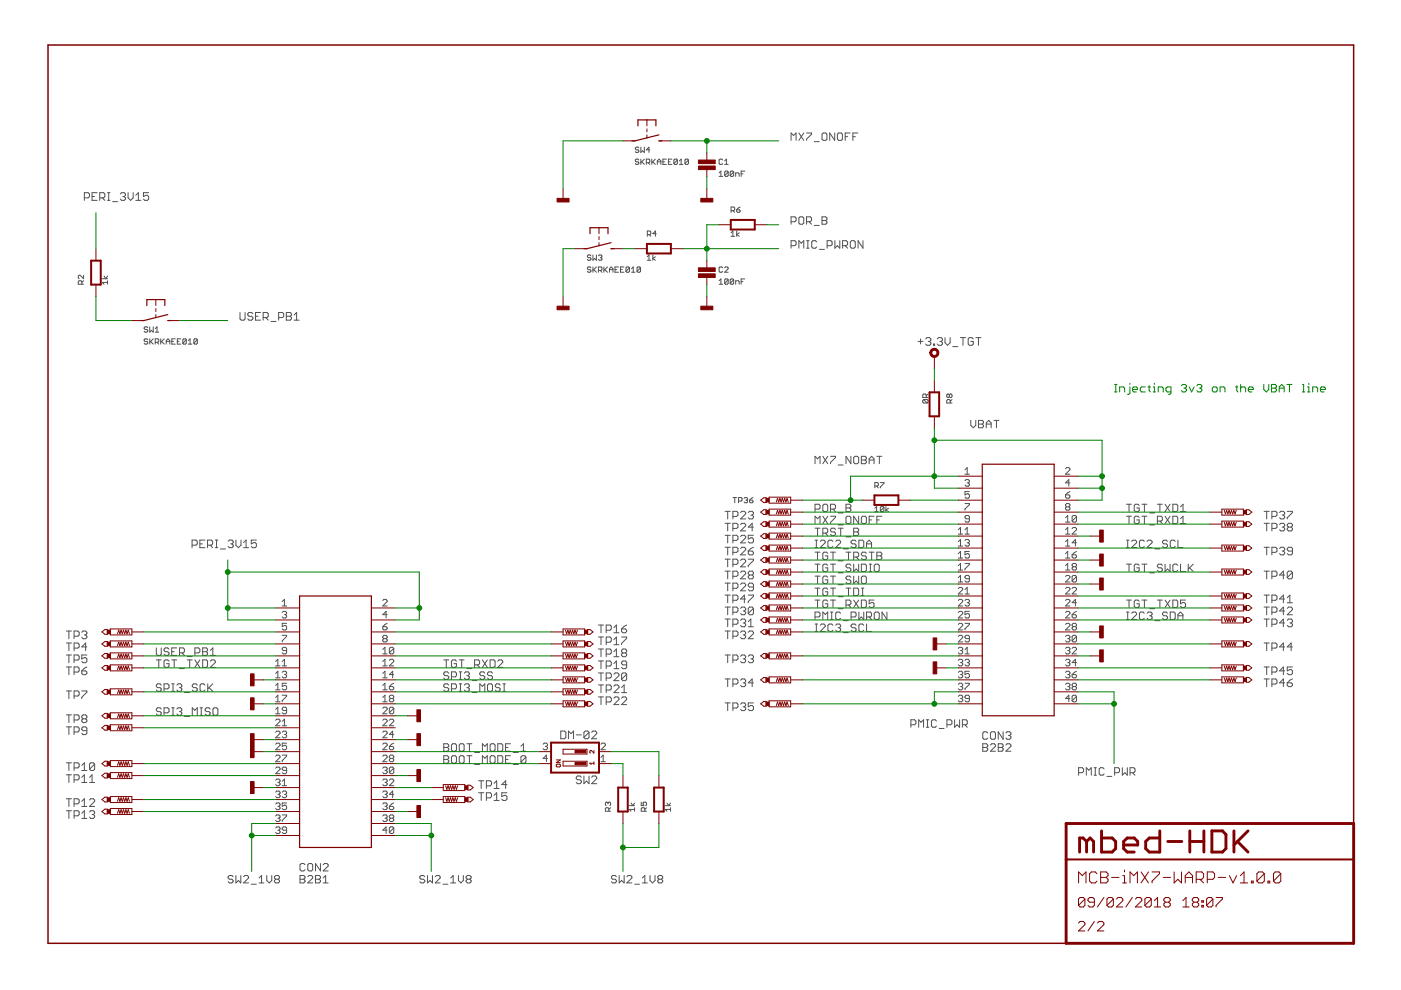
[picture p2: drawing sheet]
<svg xmlns="http://www.w3.org/2000/svg" width="297mm" height="210mm" viewBox="0 0 297 210" stroke-linecap="round" stroke-linejoin="round" font-family="sans-serif">
<g fill="none" stroke="#505050" stroke-width=".21">
<path d="M135.4 33.9l-.1-.2h-.4l-.2 .4 .2 .2h.4l.1 .4-.1 .2h-.4l-.2-.2M135.4 31.4l-.1-.2h-.4l-.2 .4 .2 .2h.4l.1 .4-.1 .1h-.4l-.2-.1M135.9 31.2v1.1l.3-.3 .4 .3v-1.1M135.9 33.7v1.2M136.1 34.3l.5 .6M136.6 33.7l-.7 .8M137 34.5h.6l.2-.2v-.4l-.2-.2h-.6v1.2M137.4 34.5l.4 .4M137.8 31.8h-.8l.6-.6v1.1M138.2 33.7v1.2M138.4 34.3l.5 .6M138.9 33.7l-.7 .8"/>
<path d="M139.4 34.3h.7M139.4 34.9v-.8l.3-.4 .4 .4v.8M140.5 34.3h.4M141.3 33.7h-.8v1.2h.8M141.7 34.3h.4M142.5 33.7h-.8v1.2h.8M143.6 33.9l-.2-.2h-.3l-.2 .2v.8M143.6 33.9v.8l-.2 .2h-.3l-.2-.2M143.6 33.9l-.7 .8M144 34.9h.8M144 34.1l.4-.4v1.2M146 33.9l-.2-.2h-.4l-.2 .2v.8"/>
<path d="M146 33.9v.8l-.2 .2h-.4l-.2-.2M146 33.9l-.8 .8M152.5 36.7l.3-.4v1.1M152.5 37.4h.7M153.2 33.9l-.2-.2h-.3l-.2 .2v.8l.2 .2h.3l.2-.2M153.6 34.9h.8M153.6 34.1l.4-.4v1.2M154.4 36.5v.7l-.2 .2h-.4l-.2-.2M154.4 36.5l-.2-.2h-.4l-.2 .2v.7M154.4 36.5l-.8 .7M155.6 36.5v.7l-.2 .2h-.4l-.2-.2M155.6 36.5l-.2-.2h-.4l-.2 .2v.7"/>
<path d="M155.6 36.5l-.8 .7M156 37.4v-.7h.5l.2 .2v.5M157.1 36.9h.4M157.9 36.3h-.8v1.1M167.7 29.8v-1.6l.6 .5 .5-.5v1.6M169.4 28.2l1 1.6M170.4 28.2l-1 1.6M171 28.2h1.1v.2l-1.1 1.1v.3M172.6 30h1.1M174.5 28.2h.6l.2 .2v1.1l-.2 .3h-.6l-.2-.3v-1.1zM177 28.2v1.6l-1.1-1.6v1.6M177.5 28.4l.3-.2h.6l.2 .2v1.1l-.2 .3h-.6l-.3-.3z"/>
<path d="M179.2 29h.5M180.2 28.2h-1v1.6M180.8 29h.6M181.9 28.2h-1.1v1.6M17.7 58.4v.7l-.7-.7-.4 .1v.4l.2 .2M17.7 59.5l-.3 .4M17.9 42h.8l.3-.3v-.6l-.3-.2h-.8v1.6M19.5 41.7h.5M20.6 40.9h-1.1v1.6h1.1M21.1 42h.9l.2-.3v-.6l-.2-.2h-.9v1.6M21.7 59.1h1.1M21.7 42l.5 .5"/>
<path d="M22.1 58.5l.3 .6 .4-.6M22.8 59.9h-1.1l.4 .4M22.8 59.5v.8M22.8 40.9h.5M22.8 42.5h.5M23.1 40.9v1.6M23.9 42.8h1.1M25.5 41.1l.3-.2h.5l.3 .2v.3l-.3 .3M26.1 41.7h.2M26.3 41.7l.3 .3v.2l-.3 .3h-.5l-.3-.3M27.2 40.9v1.1l.5 .5 .5-.5v-1.1M28.8 42.5h1.1"/>
<path d="M28.8 41.4l.5-.5v1.6M31.5 40.9h-1.1v.8l.6-.3h.2l.3 .3v.5l-.3 .3h-.5l-.3-.3M125.3 54.3l-.2-.2h-.4l-.2 .3 .2 .2h.4l.2 .4-.2 .2h-.4l-.2-.2M125.3 56.8l-.2-.2h-.4l-.2 .4 .2 .2h.4l.2 .3-.2 .2h-.4l-.2-.2M125.7 54.1v1.1l.4-.4 .3 .4v-1.1M125.7 56.6v1.1M125.9 57.2l.5 .5M126.4 56.6l-.7 .7M126.9 57.3h.5l.2-.1v-.4l-.2-.2h-.5v1.1M126.9 54.3l.2-.2h.3l.2 .2-.2 .3M127.3 57.3l.3 .4M127.3 54.6h.1"/>
<path d="M127.4 54.6l.2 .2-.2 .4h-.3l-.2-.2M128 56.6v1.1M128.2 57.2l.6 .5M128.8 56.6l-.8 .7M129.2 57.2h.8M129.2 57.7v-.7l.4-.4 .4 .4v.7M130.4 57.2h.3M131.1 56.6h-.7v1.1h.7M131.6 57.2h.3M132.3 56.6h-.7v1.1h.7M133.5 56.8l-.2-.2h-.4l-.2 .2v.7M133.5 56.8v.7l-.2 .2h-.4l-.2-.2"/>
<path d="M133.5 56.8l-.8 .7M133.9 57.7h.7M133.9 57l.4-.4v1.1M135.8 56.8l-.2-.2h-.3l-.2 .2v.7M135.8 56.8v.7l-.2 .2h-.3l-.2-.2M135.8 56.8l-.7 .7M137.2 54.4l.4-.3v1.1M137.2 55.2h.8M137.2 49.7h.6l.2-.1v-.4l-.2-.2h-.6v1.1M137.6 49.7l.4 .4M138.4 54.1v1.1M139 54.4l-.6 .4 .6 .4"/>
<path d="M139.1 49.6h-.7l.6-.6v1.1M152.5 59.5l.3-.4v1.2M153.2 56.8l-.2-.2h-.3l-.2 .2v.7l.2 .2h.3l.2-.2M153.6 56.8l.2-.2h.4l.2 .2v.2l-.8 .7h.8M154.4 59.3l-.2-.2h-.4l-.2 .2v.8M154.4 59.3v.8l-.2 .2h-.4l-.2-.2M154.4 59.3l-.8 .8M155 49.4l.4-.4v1.1M155 50.1h.8M155 44.7h.6l.2-.2v-.4l-.2-.2h-.6v1.1M155.4 44.7l.4 .3M155.6 59.3l-.2-.2h-.4l-.2 .2v.8"/>
<path d="M155.6 59.3v.8l-.2 .2h-.4l-.2-.2M155.6 59.3l-.8 .8M156.2 44.5h.5l.2 .3-.2 .2h-.3zM156.2 49v1.1M156.7 49.4l-.5 .3 .5 .4M156.9 43.9l-.7 .6M157.1 59.7h.4M157.9 59.1h-.8v1.2M167.7 47h.8l.3-.2v-.6l-.3-.2h-.8v1.5M167.7 52.1h.8l.3-.3v-.5l-.3-.3h-.8v1.6M169.4 46.2l.2-.2h.6l.2 .2v1.1l-.2 .2h-.6l-.2-.2zM169.4 52.6v-1.6l.5 .6 .5-.6v1.6"/>
<path d="M171 51h.5M171 52.6h.5M171 47h.8l.3-.2v-.6l-.3-.2h-.8v1.5M171.3 51v1.6M171.5 47l.6 .5M172.6 47.8h1.1M173.1 51.3l-.2-.3h-.5l-.3 .3v1l.3 .3h.5l.2-.3M173.7 52.9h1.1M174.3 46h.8l.2 .2v.3l-.2 .3 .2 .2v.3l-.2 .2h-.8zM174.3 46.8h.8M175.4 52.1h.8l.2-.3v-.5l-.2-.3h-.8v1.6M177 51v1.6l.5-.5 .6 .5v-1.6"/>
<path d="M178.6 52.1h.8l.3-.3v-.5l-.3-.3h-.8v1.6M179.2 52.1l.5 .5M180.3 51.3l.3-.3h.5l.2 .3v1l-.2 .3h-.5l-.3-.3zM183 51v1.6l-1.1-1.6v1.6M17.4 60.3v-.6l-.2-.2h-.4l-.2 .2v.6h1.1M31.3 72l-.2-.2h-.3l-.2 .4 .2 .2h.3l.2 .4-.2 .2h-.3l-.2-.2M31.3 69.5l-.2-.2h-.3l-.2 .4 .2 .1h.3l.2 .4-.2 .2h-.3l-.2-.2M31.7 69.3v1.1l.4-.4 .4 .4v-1.1M31.7 71.8v1.2M31.9 72.4l.6 .6M32.5 71.8l-.8 .8M32.9 72.6h.6l.2-.2v-.4l-.2-.2h-.6v1.2"/>
<path d="M32.9 69.7l.4-.4v1.1M32.9 70.4h.8M33.3 72.6l.4 .4M34.1 71.8v1.2M34.3 72.4l.5 .6M34.8 71.8l-.7 .8M35.2 72.4h.8M35.2 73v-.8l.4-.4 .4 .4v.8M36.4 72.4h.4M37.2 71.8h-.8v1.2h.8M37.6 72.4h.4M38.3 71.8h-.7v1.2h.7"/>
<path d="M39.5 72l-.2-.2h-.4l-.1 .2v.8M39.5 72v.8l-.2 .2h-.4l-.1-.2M39.5 72l-.7 .8M39.9 73h.8M39.9 72.2l.4-.4v1.2M41.8 72l-.1-.2h-.4l-.2 .2v.8M41.8 72v.8l-.1 .2h-.4l-.2-.2M41.8 72l-.7 .8M50.9 66.3v1.3l.3 .3h.5l.3-.3v-1.3M53.6 66.5l-.3-.2h-.5l-.3 .2v.3l.3 .3h.5l.3 .2v.3l-.3 .3h-.5l-.3-.3M54.2 67.1h.5M55.2 66.3h-1v1.6h1"/>
<path d="M55.8 67.3h.8l.3-.2v-.6l-.3-.2h-.8v1.6M56.3 67.3l.6 .6M57.4 68.2h1.1M59.1 67.3h.8l.3-.2v-.6l-.3-.2h-.8v1.6M60.7 66.3h.8l.3 .2v.3l-.3 .3 .3 .2v.3l-.3 .3h-.8zM60.7 67.1h.8M62.4 67.9h1M62.4 66.8l.5-.5v1.6M152.5 60.3h.7M156 60.3v-.8h.5l.2 .2v.6M194.6 72.4h1.1M195.2 71.9v1"/>
<path d="M196.3 71.9l.2-.3h.6l.3 .3v.2l-.3 .3M196.8 72.4h.3M197.1 72.4l.3 .3v.2l-.3 .3h-.6l-.2-.3M197.9 72.9h.3v.3h-.3zM198.7 71.9l.3-.3h.5l.3 .3v.2l-.3 .3M199.3 72.4h.2M199.5 72.4l.3 .3v.2l-.3 .3h-.5l-.3-.3M200.4 71.6v1.1l.5 .5 .5-.5v-1.1M202 73.5h1.1M203.6 71.6h1.1M204.2 71.6v1.6M206.4 71.9l-.3-.3h-.6l-.2 .3v1l.2 .3h.6l.3-.3v-.5h-.6"/>
<path d="M206.9 71.6h1.1M207.5 71.6v1.6M172.8 98.3v-1.5l.5 .5 .6-.5v1.5M174.5 96.8l1 1.5M175.5 96.8l-1 1.5M176.1 96.8h1v.2l-1 1.1v.2M177.7 98.6h1.1M180.4 96.8v1.5l-1-1.5v1.5M181.3 96.8h.5l.3 .2v1.1l-.3 .2h-.5l-.3-.2v-1.1zM182.6 96.8h.8l.3 .2v.3l-.3 .2 .3 .3v.3l-.3 .2h-.8zM182.6 97.5h.8M184.3 98.3v-1l.5-.5 .5 .5v1"/>
<path d="M184.3 97.5h1M185.9 96.8h1.1M186.4 96.8v1.5M195.8 84.7h.8l.2 .2v.4l-.2 .1M195.8 84.7l-.2 .2v.4l.2 .1h.8M195.8 84.7l.8 .7M196.4 84.3v-.6l-.2-.2h-.4l-.2 .2v.6h1.2M196.8 83.5l-.4 .4M201.3 83.7l.2-.2 .3 .2v.4l-.1 .2-.4-.2M201.3 83.7l-.2-.2-.4 .2v.4l.2 .2 .4-.2M201.3 83.7v.4M201.5 85.4v-.5l-.2-.2h-.4l-.2 .2v.5h1.1"/>
<path d="M201.8 84.7l-.3 .4M204.6 99.6l.5-.5v1.4M205.8 89.1v1.1l.6 .5 .5-.5v-1.1M207.5 89.1h.8l.2 .3v.3l-.2 .2 .2 .3v.2l-.2 .3h-.8zM207.5 89.9h.8M209.1 90.7v-1l.5-.6 .5 .6v1M209.1 89.9h1M210.7 89.1h1.1M211.3 89.1v1.6M225.9 99.4l.2-.3h.5l.2 .3v.2l-.9 .9h.9M40.7 115.6h.9l.2-.3v-.5l-.2-.3h-.9v1.6M42.4 115.3h.5"/>
<path d="M43.5 114.5h-1.1v1.6h1.1M44 115.6h.8l.3-.3v-.5l-.3-.3h-.8v1.6M44.6 115.6l.5 .5M45.6 114.5h.6M45.6 116.1h.6M45.9 114.5v1.6M46.7 116.4h1.1M48.4 114.8l.2-.3h.6l.2 .3v.2l-.2 .3M48.9 115.3h.3M49.2 115.3l.2 .3v.3l-.2 .2h-.6l-.2-.2M50 114.5v1.1l.5 .5 .6-.5v-1.1M51.6 116.1h1.1"/>
<path d="M51.6 115l.6-.5v1.6M54.4 114.5h-1.1v.8l.8-.3 .3 .3v.6l-.3 .2h-.5l-.3-.2M153.7 116h1.1M153.7 111h1.1M153.7 108.4h1.1M153.7 113.5h1.1M153.7 118.6h1.1M154.3 108.4v1.6M154.3 111v1.6M154.3 113.5v1.6M154.3 116v1.6M154.3 118.6v1.6"/>
<path d="M155.4 109.5h.8l.3-.3v-.5l-.3-.3h-.8v1.6M155.4 112h.8l.3-.2v-.6l-.3-.2h-.8v1.6M155.4 114.6h.8l.3-.3v-.6l-.3-.2h-.8v1.6M155.4 117.1h.8l.3-.3v-.5l-.3-.3h-.8v1.6M155.4 119.7h.8l.3-.3v-.6l-.3-.2h-.8v1.6M155.4 105.5h.8M155.8 105.5v1.1M156.6 106.2h.5l.2-.2v-.3l-.2-.2h-.5v1.1M157 118.8l.3-.2h.5l.3 .2v.3l-1.1 1.1h1.1M157 116.3l.3-.3h.5l.3 .3v.3l-1.1 1h1.1M157 111.2l.3-.2h.5l.3 .2v.3l-1.1 1.1h1.1M157 108.7l.3-.3h.5l.3 .3v.2l-1.1 1.1h1.1"/>
<path d="M157 113.7l.3-.2h.5l.3 .2v.3l-1.1 1.1h1.1M157.8 105.7l.5-.2 .2 .2-.2 .3M158.1 106h.2M158.3 106l.2 .2-.2 .4-.5-.2M158.6 116.8h.9l.2 .3v.3l-.2 .2h-.6l-.3-.2zM158.6 108.7l.3-.3h.6l.2 .3v.2l-.2 .3M158.6 118.6h1.1v.2l-1.1 1.1v.3M158.9 106h.6l.2 .4-.6 .2-.2-.2zM159.2 109.2h.3M159.5 109.2l.2 .3v.3l-.2 .2h-.6l-.3-.2M159.7 105.5l-.8 .5M159.7 111.8h-1.1l.9-.8v1.6"/>
<path d="M159.7 113.5h-1.1v.8l.6-.3h.3l.2 .3v.6l-.2 .2h-.6l-.3-.2M159.7 116l-.5 .3-.6 .5M172.8 119.6h1.1M172.8 107.9h.8l.3-.2v-.5l-.3-.3h-.8v1.6M172.8 116.1h.5M172.8 114.5h.5M172.8 111v-1.5l.5 .5 .6-.5v1.5M172.8 112h1.1M172.8 117.1h1.1M173.1 114.5v1.6M173.3 112v1.6M173.3 117.1v1.5"/>
<path d="M173.3 119.6v1.6M173.9 114.8l.3-.3h.5l.3 .3v.3l-1.1 1h1.1M174.5 107.2l.2-.3h.5l.3 .3v1l-.3 .3h-.5l-.2-.3zM174.5 113h.7l.3-.2v-.6l-.3-.2h-.7v1.6M174.5 109.5l1 1.5M175 113l.5 .6M175.5 117.3l-.3-.2h-.5l-.2 .2v1.1l.2 .2h.5l.3-.2v-.5h-.5M175.5 119.9l-.3-.3h-.5l-.2 .3v1l.2 .3h.5l.3-.3v-.5h-.5M175.5 109.5l-1 1.5M176.1 119.6h1M176.1 107.9h.8l.2-.2v-.5l-.2-.3h-.8v1.6M176.1 109.5h1v.2l-1 1.1v.2"/>
<path d="M176.1 117.1h1M176.6 114.8l-.3-.3h-.5l-.3 .3v1l.3 .3h.5l.3-.3M176.6 107.9l.5 .6M176.6 117.1v1.5M176.6 119.6v1.6M177.1 112.2l-.2-.2h-.6l-.2 .2v.3l.2 .3h.6l.2 .2v.3l-.2 .3h-.6l-.2-.3M177.2 114.8l.2-.3h.6l.2 .3v.3l-1 1h1M177.7 108.8h1.1M177.7 111.3h1.1M177.7 112h1.1M177.7 118.9h1.1M178.2 112v1.6"/>
<path d="M178.8 116.4h1.1M179.4 106.9h.7l.3 .3v.2l-.3 .3 .3 .2v.3l-.3 .3h-.7zM179.4 107.7h.7M179.4 113.8h1M179.4 117.1h1M179.6 109.5h.5l.3 .2v1.1l-.3 .2h-.5l-.2-.2v-1.1zM179.9 117.1v1.5M180.4 119.9l-.3-.3h-.5l-.2 .3v.2l.2 .3h.5l.3 .2v.3l-.3 .3h-.5l-.2-.3M181 112h.8l.3 .2v.3l-.3 .3 .3 .2v.3l-.3 .3h-.8zM181 118.1h.8l.3-.2v-.6l-.3-.2h-.8v1.5M181 119.6v1.6l.5-.6 .6 .6v-1.6M181 112.8h.8"/>
<path d="M181.5 114.8l-.2-.3h-.6l-.3 .3v.3l.3 .2h.6l.2 .3v.2l-.2 .3h-.6l-.3-.3M181.5 118.1l.6 .5M182.1 109.5v1.5l-1.1-1.5v1.5M182.1 114.5h.8l.2 .3v1l-.2 .3h-.8zM182.6 119.6h.8l.3 .3v1l-.3 .3h-.8zM182.6 109.7l.3-.2h.5l.3 .2v1.1l-.3 .2h-.5l-.3-.2zM183.7 117.3l-.3-.2h-.5l-.3 .2v.3l.3 .3h.5l.3 .2v.3l-.3 .2h-.5l-.3-.2M183.7 115.3h1.1M183.7 116.1v-1l.6-.6 .5 .6v1M184.3 119.6h.5M184.3 110.2h.5M184.3 117.1h1"/>
<path d="M184.5 119.6v1.6M184.8 117.1v1.5M185.3 109.5h-1v1.5M185.4 119.9l.2-.3h.5l.3 .3v1l-.3 .3h-.5l-.2-.3zM185.5 107.8l.4-.4v1.1M185.5 108.5h.7M185.5 103.1h.6l.1-.2v-.4l-.1-.2h-.6v1.1M185.9 103.1l.3 .3M185.9 117.1h.8l.3 .2v.3l-.3 .3 .3 .2v.3l-.3 .2h-.8zM185.9 110.2h.5M185.9 117.9h.8M186.6 102.3h.8v.2l-.8 .8v.1"/>
<path d="M187 109.5h-1.1v1.5M187.4 107.6v.7l-.2 .2h-.4l-.2-.2M187.4 107.6l-.2-.2h-.4l-.2 .2v.7M187.4 107.6l-.8 .7M187.8 107.4v1.1M188.4 107.8l-.6 .3 .6 .4M203.2 112.3l.4-.5v1.4M203.2 114.9l.4-.5v1.4M203.2 117.4l.4-.5v1.4M203.2 119.9l.4-.4v1.4M203.2 113.2h.9M203.2 115.8h.9"/>
<path d="M203.2 118.3h.9M204.6 112.3l.5-.5v1.4M204.6 100.5h.9M204.6 101.9l.2-.2h.5l.2 .2-.2 .5M204.6 106.8h.9v.2l-.9 .9v.3M204.6 114.6l.2-.2h.5l.2 .2-.2 .5M204.6 119.5h.9v.2l-.9 .9v.3M204.6 113.2h.9M205.1 102.4h.2M205.1 115.1h.2M205.3 102.4l.2 .2-.2 .5h-.5l-.2-.3M205.3 115.1l.2 .2-.2 .5h-.5l-.2-.3"/>
<path d="M205.5 104.2h-.9v.7l.5-.2 .4 .2v.5l-.2 .2h-.5l-.2-.2M205.5 110h-.7l-.2-.2 .2-.5h.5l.2 .2v1l-.2 .2h-.5l-.2-.2M205.5 116.9h-.9v.7l.5-.2 .4 .2v.5l-.2 .2h-.5l-.2-.2M225.9 104.9h.7l.2 .5-.2 .2h-.5l-.2-.2zM225.9 110.7h.9M225.9 109.8l.5-.5v1.4M225.9 112.3l.5-.5v1.4M225.9 114.9l.5-.5v1.4M225.9 117.4l.5-.5v1.4M225.9 119.9l.5-.4v1.4M225.9 113.2h.9M225.9 115.8h.9"/>
<path d="M225.9 118.3h.9M226.1 107.5l-.2-.3 .2-.4h.5l.2 .2-.2 .5M226.1 107.5l-.2 .2 .2 .5h.5l.2-.3-.2-.4M226.1 107.5h.5M226.8 102.4h-.9l.7-.7v1.4M226.8 104.2l-.9 .7M227.3 117.6h.7l.2 .5-.2 .2h-.5l-.2-.2zM227.3 112.1l.2-.3h.5l.2 .3v.2l-.9 .9h.9M228.2 109.5l-.2-.2h-.5l-.2 .2v1M228.2 109.5v1l-.2 .2h-.5l-.2-.2M228.2 109.5l-.9 1M228.2 115.1h-.9l.7-.7v1.4"/>
<path d="M228.2 116.9l-.9 .7M238.8 119.6h1.1M238.8 106.9h1.1M238.8 109.5h1.1M238.8 116.1h.6M238.8 114.5h.6M239.1 114.5v1.6M239.4 106.9v1.6M239.4 109.5v1.5M239.4 119.6v1.6M239.9 114.8l.3-.3h.5l.3 .3v.3l-1.1 1h1.1M241.5 107.2l-.2-.3h-.6l-.2 .3v1l.2 .3h.6l.2-.3v-.5h-.5"/>
<path d="M241.5 119.9l-.2-.3h-.6l-.2 .3v1l.2 .3h.6l.2-.3v-.5h-.5M241.5 109.7l-.2-.2h-.6l-.2 .2v1.1l.2 .2h.6l.2-.2v-.6h-.5M242.1 119.6h1.1M242.1 106.9h1.1M242.1 109.5h1.1M242.6 114.8l-.2-.3h-.6l-.2 .3v1l.2 .3h.6l.2-.3M242.6 106.9v1.6M242.6 109.5v1.5M242.6 119.6v1.6M243.2 114.8l.3-.3h.5l.3 .3v.3l-1.1 1h1.1M243.8 108.8h1M243.8 111.3h1"/>
<path d="M244.8 116.4h1.1M245.4 106.9h1M245.4 110.5h.8l.2-.3v-.5l-.2-.2h-.8v1.5M245.9 106.9v1.6M245.9 110.5l.5 .5M246.4 119.9l-.2-.3h-.5l-.3 .3v.2l.3 .3h.5l.2 .2v.3l-.2 .3h-.5l-.3-.3M247 106.9l1.1 1.6M247 109.5l1.1 1.5M247 119.6v1.6l.5-.6 .6 .6v-1.6M247.5 114.8l-.2-.3h-.6l-.2 .3v.3l.2 .2h.6l.2 .3v.2l-.2 .3h-.6l-.2-.3M248.1 106.9l-1.1 1.6M248.1 109.5l-1.1 1.5"/>
<path d="M248.7 106.9h.7l.3 .3v1l-.3 .3h-.7zM248.7 109.5h.7l.3 .2v1.1l-.3 .2h-.7zM249.2 114.8l-.3-.3h-.5l-.3 .3v1l.3 .3h.5l.3-.3M249.7 119.9l-.3-.3h-.5l-.2 .3v1l.2 .3h.5l.3-.3M249.7 114.5v1.6h1.1M250.3 108.5h1.1M250.3 107.4l.5-.5v1.6M250.3 110l.5-.5v1.5M250.3 111h1.1M250.3 119.6v1.6h1.1M251.9 119.6v1.6M253 119.6l-1.1 1"/>
<path d="M268 116h1.1M268 111h1.1M268 108.4h1.1M268.6 108.4v1.6M268.6 111v1.6M268.6 116v1.6M269.7 109.5h.8l.2-.3v-.5l-.2-.3h-.8v1.6M269.7 112h.8l.2-.2v-.6l-.2-.2h-.8v1.6M269.7 117.1h.8l.2-.3v-.5l-.2-.3h-.8v1.6M271.3 116.3l.3-.3h.5l.3 .3v.3l-.3 .2M271.3 108.7l.3-.3h.5l.3 .3v.2l-.3 .3M271.3 111.2l.3-.2h.5l.3 .2v.3l-.3 .3"/>
<path d="M271.8 116.8h.3M271.8 111.8h.3M271.8 109.2h.3M272.1 109.2l.3 .3v.3l-.3 .2h-.5l-.3-.2M272.1 111.8l.3 .2v.3l-.3 .3h-.5l-.3-.3M272.1 116.8l.3 .3v.3l-.3 .2h-.5l-.3-.2M272.9 108.4h1.1v.3l-1.1 1.1v.2M273.2 111.8l-.3-.3v-.3l.3-.2h.5l.3 .2v.3l-.3 .3M273.2 111.8l-.3 .2v.3l.3 .3h.5l.3-.3v-.3l-.3-.2M273.2 111.8h.5M274 116.8h-.8l-.3-.2v-.3l.3-.3h.5l.3 .3v1.1l-.3 .2h-.5l-.3-.2M14.1 136.3h1.1"/>
<path d="M14.1 133.8h1.1M14.1 138.9h1.1M14.6 133.8v1.6M14.6 136.3v1.7M14.6 138.9v1.6M15.7 137.4h.8l.3-.2v-.6l-.3-.3h-.8v1.7M15.7 134.9h.8l.3-.3v-.5l-.3-.3h-.8v1.6M15.7 140h.8l.3-.3v-.6l-.3-.2h-.8v1.6M17.3 134.1l.3-.3h.6l.2 .3v.2l-.2 .3M17.9 134.6h.3M18.2 134.6l.2 .3v.2l-.2 .3h-.6l-.3-.3M18.4 138.9h-1.1v.8l.6-.3h.3l.2 .3v.5l-.2 .3h-.6l-.3-.3"/>
<path d="M18.4 137.2h-1.1l.9-.9v1.7M33.1 139.9h1.1M33.1 137.4v1.3l.3 .3h.5l.3-.3v-1.3M33.7 139.9v1.6M35.8 137.6l-.2-.2h-.6l-.2 .2v.3l.2 .3h.6l.2 .2v.3l-.2 .3h-.6l-.2-.3M36.4 139.9h1.1M36.4 138.2h.5M36.9 139.9v1.6M37.5 137.4h-1.1v1.6h1.1M38.1 138.4h.7l.3-.2v-.6l-.3-.2h-.7v1.6M38.6 138.4l.5 .6M39.7 139.9h1"/>
<path d="M39.7 139.2h1M40.2 139.9v1.6M41.3 138.4h.8l.3-.2v-.6l-.3-.2h-.8v1.6M41.3 139.9l1.1 1.6M42.4 139.9l-1.1 1.6M43 137.4h.8l.2 .2v.3l-.2 .3 .2 .2v.3l-.2 .3h-.8zM43 139.9h.8l.2 .3v1l-.2 .3h-.8zM43 138.2h.8M44.6 139h1.1M44.6 137.9l.5-.5v1.6M59.8 129.9l.3-.3h.4l.3 .3-.3 .4M59.8 127.6l.5-.5v1.4"/>
<path d="M59.8 128.5h1M59.8 134.7h1v.2l-1 1v.2M60.3 130.3h.2M60.5 130.3l.3 .3-.3 .4h-.4l-.3-.2M60.8 132.2h-1v.7l.5-.3 .5 .3v.4l-.3 .3h-.4l-.3-.3M60.8 137.9h-.7l-.3-.2 .3-.5h.4l.3 .3v.9l-.3 .2h-.4l-.3-.2M81.2 127.3l.2-.2h.5l.2 .2v.3l-.9 .9h.9M81.2 132.9h.7l.2 .4-.2 .3h-.5l-.2-.3zM81.2 138.6h.9M81.2 137.7l.4-.5v1.4M81.4 135.4l-.2-.2 .2-.5h.5l.2 .2-.2 .5M81.4 135.4l-.2 .2 .2 .5h.5l.2-.2-.2-.5"/>
<path d="M81.4 135.4h.5M82.1 130.3h-.9l.7-.7v1.4M82.1 132.2l-.9 .7M83.5 137.5v.9l-.3 .2h-.4l-.3-.2M83.5 137.5l-.3-.3h-.4l-.3 .3v.9M83.5 137.5l-1 .9M94.1 139.9h1M94.6 139.9v1.6M97.4 139.9h1M97.9 139.9v1.6M102.3 139.9l1 1.6M103.3 139.9l-1 1.6"/>
<path d="M103.9 139.9h.8l.3 .3v1l-.3 .3h-.8zM126.9 132.5h1.1M126.9 135.1h1.1M126.9 137.6h1.1M127.4 132.5v1.7M127.4 135.1v1.6M127.4 137.6v1.6M128.5 138.7h.8l.3-.3v-.5l-.3-.3h-.8v1.6M128.5 133.6h.8l.3-.3v-.5l-.3-.3h-.8v1.7M128.5 136.2h.8l.3-.3v-.6l-.3-.2h-.8v1.6M130.2 133.1l.5-.6v1.7M130.2 135.6l.5-.5v1.6"/>
<path d="M130.2 138.2l.5-.6v1.6M130.2 134.2h1M130.2 136.7h1M130.2 139.2h1M131.8 133.3h.8l.3 .3v.3l-.3 .3h-.5l-.3-.3zM131.8 135.1h1.1v.2l-1.1 1.1v.3M132.1 138.4l-.3-.2v-.3l.3-.3h.5l.3 .3v.3l-.3 .2M132.1 138.4l-.3 .3v.3l.3 .2h.5l.3-.2v-.3l-.3-.3M132.1 138.4h.5M132.9 132.5l-1.1 .8M153.7 126.2h1.1M153.7 133.8h1.1"/>
<path d="M153.7 121.1h1.1M153.7 128.7h1.1M153.7 131.3h1.1M153.7 138.9h1.1M153.7 123.6h1.1M154.3 121.1v1.6M154.3 123.6v1.7M154.3 126.2v1.6M154.3 128.7v1.6M154.3 131.3v1.6M154.3 133.8v1.6M154.3 138.9v1.6"/>
<path d="M155.4 122.2h.8l.3-.3v-.5l-.3-.3h-.8v1.6M155.4 124.7h.8l.3-.2v-.6l-.3-.3h-.8v1.7M155.4 127.3h.8l.3-.3v-.6l-.3-.2h-.8v1.6M155.4 129.8h.8l.3-.3v-.5l-.3-.3h-.8v1.6M155.4 132.4h.8l.3-.3v-.6l-.3-.2h-.8v1.6M155.4 134.9h.8l.3-.3v-.5l-.3-.3h-.8v1.6M155.4 140h.8l.3-.3v-.6l-.3-.2h-.8v1.6M157 121.4l.3-.3h.5l.3 .3v.2l-1.1 1.1h1.1M157 129l.3-.3h.5l.3 .3v.3l-.3 .2M157 134.1l.3-.3h.5l.3 .3v.2l-.3 .3M157 131.5l.3-.2h.5l.3 .2v.3l-.3 .3M157 139.1l.3-.2h.5l.3 .2v.3l-.3 .3"/>
<path d="M157 123.9l.3-.3h.5l.3 .3v.3l-1.1 1.1h1.1M157.6 134.6h.2M157.6 129.5h.2M157.6 132.1h.2M157.6 139.7h.2M157.8 129.5l.3 .3v.3l-.3 .2h-.5l-.3-.2M157.8 132.1l.3 .3v.2l-.3 .3h-.5l-.3-.3M157.8 134.6l.3 .3v.2l-.3 .3h-.5l-.3-.3M157.8 139.7l.3 .3v.2l-.3 .3h-.5l-.3-.3M158.1 127h-1.1l.8-.8v1.6M158.6 132.9h1.1M158.6 134.1l.3-.3h.6l.2 .3v.2l-1.1 1.1h1.1"/>
<path d="M158.6 139.1l.3-.2h.6l.2 .2v.3l-.2 .3M158.6 126.2h1.1v.2l-1.1 1.1v.3M158.6 131.8l.6-.5v1.6M158.9 121.9l-.3 .3v.2l.3 .3h.6l.2-.3v-.2l-.2-.3M158.9 121.9l-.3-.3v-.2l.3-.3h.6l.2 .3v.2l-.2 .3M158.9 121.9h.6M159.2 139.7h.3M159.5 139.7l.2 .3v.2l-.2 .3h-.6l-.3-.3M159.7 129v1.1l-.2 .2h-.6l-.3-.2M159.7 129l-.2-.3h-.6l-.3 .3v1.1M159.7 124.5h-.8l-.3-.3v-.3l.3-.3h.6l.2 .3v1.1l-.2 .3h-.6l-.3-.3M159.7 129l-1.1 1.1"/>
<path d="M172.8 122.2h1.1M172.8 130.8h.8l.3-.2v-.6l-.3-.2h-.8v1.5M172.8 133.9h.5M172.8 132.3h.5M172.8 127.2h1.1M172.8 124.7h1.1M173.1 132.3v1.6M173.3 122.2v1.5M173.3 124.7v1.6M173.3 127.2v1.6M173.9 132.6l.3-.3h.5l.3 .3v.2l-1.1 1.1h1.1M174.5 131.3v-1.5l.5 .5 .5-.5v1.5"/>
<path d="M175.5 124.9l-.3-.2h-.5l-.2 .2v1.1l.2 .3h.5l.3-.3v-.5h-.5M175.5 122.4l-.3-.2h-.5l-.2 .2v1.1l.2 .2h.5l.3-.2v-.6h-.5M175.5 127.5l-.3-.3h-.5l-.2 .3v1l.2 .3h.5l.3-.3v-.5h-.5M176.1 122.2h1M176.1 129.8h.5M176.1 131.3h.5M176.1 127.2h1M176.1 124.7h1M176.3 129.8v1.5M176.6 132.6l-.3-.3h-.5l-.3 .3v1l.3 .3h.5l.3-.3M176.6 122.2v1.5M176.6 124.7v1.6"/>
<path d="M176.6 127.2v1.6M177.2 132.6l.2-.3h.6l.2 .3v.2l-.2 .3M177.7 133.1h.3M177.7 121.5h1.1M177.7 124h1.1M177.7 129.1h1.1M177.7 126.5h1.1M178 133.1l.2 .2v.3l-.2 .3h-.6l-.2-.3M178.2 130l-.2-.2h-.6l-.2 .2v1.1l.2 .2h.6l.2-.2M178.8 134.1h1.1M178.8 131.6h1.1M179.4 128.3h.7l.3-.3v-.5l-.3-.3h-.7v1.6"/>
<path d="M179.4 124.7h1M179.9 128.3l.5 .5M179.9 124.7v1.6M180.4 122.4l-.3-.2h-.5l-.2 .2v.3l.2 .2h.5l.3 .3v.3l-.3 .2h-.5l-.2-.2M180.4 130.8h.9l.2-.2v-.6l-.2-.2h-.9v1.5M181 122.2v1.5l.5-.5 .6 .5v-1.5M181 124.7h.8l.3 .2v1.1l-.3 .3h-.8zM181 127.2l1.1 1.6M181.5 132.6l-.2-.3h-.6l-.3 .3v.2l.3 .3h.6l.2 .2v.3l-.2 .3h-.6l-.3-.3M182.1 127.2l-1.1 1.6M182.1 129.8v1.5l.5-.5 .5 .5v-1.5M182.6 122.4l.3-.2h.5l.3 .2v1.1l-.3 .2h-.5l-.3-.2z"/>
<path d="M182.6 127.2h.8l.3 .3v1l-.3 .3h-.8zM182.6 124.7h.6M182.6 126.3h.6M182.9 124.7v1.6M183.1 132.6l-.2-.3h-.5l-.3 .3v1l.3 .3h.5l.2-.3M183.7 130.8h.8l.3-.2v-.6l-.3-.2h-.8v1.5M183.7 132.3v1.6h1.1M184.3 130.8l.5 .5M184.3 121.2h.5M185.3 127.2h-1v.8l.5-.3h.3l.2 .3v.5l-.2 .3h-.6l-.2-.3M185.4 130l.2-.2h.5l.3 .2v1.1l-.3 .2h-.5l-.2-.2zM188 129.8v1.5l-1-1.5v1.5"/>
<path d="M203.2 127.3l.2-.2h.5l.2 .2v.3l-.9 .9h.9M203.2 129.9l.2-.3h.5l.2 .3v.2l-.9 .9h.9M203.2 132.4l.2-.2h.5l.2 .2v.2l-.9 1h.9M203.2 134.9l.2-.2h.5l.2 .2v.3l-.9 .9h.9M203.2 137.5l.2-.3h.5l.2 .3-.2 .4M203.2 122.5l.4-.5v1.4M203.2 120.9h.9M203.2 123.4h.9M203.2 124.8l.2-.3h.5l.2 .3v.2l-.9 .9h.9M203.6 137.9h.3M203.9 137.9l.2 .3-.2 .4h-.5l-.2-.2M204.6 127.3l.2-.2h.5l.2 .2-.2 .5"/>
<path d="M204.6 132.2h.9v.2l-.9 .9v.3M204.6 138.6h.9M204.6 125l.5-.5v1.4M204.6 137.7l.5-.5v1.4M204.6 125.9h.9M205.1 127.8h.2M205.3 127.8l.2 .2-.2 .5h-.5l-.2-.3M205.5 129.6h-.9v.7l.5-.2 .4 .2v.5l-.2 .2h-.5l-.2-.2M205.5 135.4h-.7l-.2-.2 .2-.5h.5l.2 .2v1l-.2 .2h-.5l-.2-.2M205.5 122.7h-.7l-.2-.2 .2-.5h.5l.2 .2v1l-.2 .2h-.5l-.2-.2M225.9 127.3l.2-.2h.5l.2 .2v.3l-.9 .9h.9M225.9 129.9l.2-.3h.5l.2 .3v.2l-.9 .9h.9"/>
<path d="M225.9 132.4l.2-.2h.5l.2 .2v.2l-.9 1h.9M225.9 134.9l.2-.2h.5l.2 .2-.2 .5M225.9 137.5l.2-.3h.5l.2 .3-.2 .4M225.9 122.2l.2-.2h.5l.2 .2v.3l-.9 .9h.9M225.9 124.8l.2-.3h.5l.2 .3v.2l-.9 .9h.9M225.9 120.9h.9M226.4 135.4h.2M226.4 137.9h.2M226.6 135.4l.2 .2-.2 .5h-.5l-.2-.2M226.6 137.9l.2 .3-.2 .4h-.5l-.2-.2M227.3 130.3h.7l.2 .5-.2 .2h-.5l-.2-.2zM227.3 137.5l.2-.3h.5l.2 .3v.2l-.9 .9h.9"/>
<path d="M227.3 124.8l.2-.3h.5l.2 .3v.2l-.9 .9h.9M227.5 132.9l-.2-.3 .2-.4h.5l.2 .2-.2 .5M227.5 132.9l-.2 .2 .2 .5h.5l.2-.3-.2-.4M227.5 132.9h.5M227.5 120.2l-.2-.3 .2-.4h.5l.2 .2-.2 .5M227.5 120.2l-.2 .2 .2 .5h.5l.2-.3-.2-.4M227.5 120.2h.5M228.2 134.9l-.2-.2h-.5l-.2 .2v1M228.2 134.9v1l-.2 .2h-.5l-.2-.2M228.2 122.2l-.2-.2h-.5l-.2 .2v1M228.2 122.2v1l-.2 .2h-.5l-.2-.2M228.2 127.8h-.9l.7-.7v1.4"/>
<path d="M228.2 122.2l-.9 1M228.2 129.6l-.9 .7M228.2 134.9l-.9 1M238.8 129.8h.6M238.8 131.3h.6M238.8 127.2h1.1M239.1 129.8v1.5M239.4 127.2v1.6M239.9 130l.3-.2h.5l.3 .2v.3l-1.1 1h1.1M241.5 127.5l-.2-.3h-.6l-.2 .3v1l.2 .3h.6l.2-.3v-.5h-.5M242.1 127.2h1.1M242.6 130l-.2-.2h-.6l-.2 .2v1.1l.2 .2h.6l.2-.2"/>
<path d="M242.6 127.2v1.6M243.2 130l.3-.2h.5l.3 .2v.3l-.3 .3M243.7 130.6h.3M243.8 121.5h1M243.8 129.1h1M244 130.6l.3 .2v.3l-.3 .2h-.5l-.3-.2M244.8 131.6h1.1M245.4 127.2h1M245.9 127.2v1.6M247 127.2l1.1 1.6M247.5 130l-.2-.2h-.6l-.2 .2v.3l.2 .3h.6l.2 .2v.3l-.2 .2h-.6l-.2-.2M248.1 127.2l-1.1 1.6"/>
<path d="M248.1 129.8h.8l.3 .2v1.1l-.3 .2h-.8zM248.7 127.2h.7l.3 .3v1l-.3 .3h-.7zM249.7 131.3v-1l.6-.5 .5 .5v1M249.7 130.6h1.1M251.4 127.2h-1.1v.8l.5-.3h.3l.3 .3v.5l-.3 .3h-.5l-.3-.3M252.2 120.4l.8 .8M268 136.3h1.1M268 126.2h1.1M268 121.1h1.1M268 128.7h1.1M268 131.3h1.1M268.6 121.1v1.6"/>
<path d="M268.6 126.2v1.6M268.6 128.7v1.6M268.6 131.3v1.6M268.6 136.3v1.7M269.7 122.2h.8l.2-.3v-.5l-.2-.3h-.8v1.6M269.7 127.3h.8l.2-.3v-.6l-.2-.2h-.8v1.6M269.7 129.8h.8l.2-.3v-.5l-.2-.3h-.8v1.6M269.7 132.4h.8l.2-.3v-.6l-.2-.2h-.8v1.6M269.7 137.4h.8l.2-.2v-.6l-.2-.3h-.8v1.7M272.4 121.9h-1.1l.8-.8v1.6M272.4 127h-1.1l.8-.8v1.6M272.4 129.5h-1.1l.8-.8v1.6"/>
<path d="M272.4 132.1h-1.1l.8-.8v1.6M272.4 137.2h-1.1l.8-.9v1.7M272.9 129l.3-.3h.5l.3 .3v.3l-1.1 1h1.1M272.9 127.8h1.1M272.9 131.5l.3-.2h.5l.3 .2v.3l-.3 .3M272.9 126.7l.6-.5v1.6M273.5 132.1h.2M273.7 132.1l.3 .3v.2l-.3 .3h-.5l-.3-.3M274 121.4v1l-.3 .3h-.5l-.3-.3M274 121.4l-.3-.3h-.5l-.3 .3v1M274 137.2h-1.1l.8-.9v1.7M274 121.4l-1.1 1"/>
<path d="M14.1 141.4h1.1M14.1 154.1h1.1M14.1 146.5h1.1M14.1 151.6h1.1M14.6 141.4v1.6M14.6 146.5v1.6M14.6 151.6v1.6M14.6 154.1v1.6M15.7 142.5h.8l.3-.3v-.5l-.3-.3h-.8v1.6M15.7 147.6h.8l.3-.3v-.5l-.3-.3h-.8v1.6M15.7 152.7h.8l.3-.3v-.6l-.3-.2h-.8v1.6M15.7 155.2h.8l.3-.3v-.5l-.3-.3h-.8v1.6"/>
<path d="M17.3 142.2h.9l.2 .3v.3l-.2 .2h-.6l-.3-.2zM17.3 146.5h1.1v.3l-1.1 1v.3M17.6 152.4l-.3-.3v-.3l.3-.2h.6l.2 .2v.3l-.2 .3M17.6 152.4l-.3 .3v.2l.3 .3h.6l.2-.3v-.2l-.2-.3M17.6 152.4h.6M18.4 154.9h-.8l-.3-.2v-.3l.3-.3h.6l.2 .3v1.1l-.2 .2h-.6l-.3-.2M18.4 141.4l-1.1 .8M34.2 145.3l-.3-.3h-.5l-.3 .3v.2l.3 .3h.5l.3 .2v.3l-.3 .3h-.5l-.3-.3M34.2 150.3l-.3-.2h-.5l-.3 .2v.3l.3 .3h.5l.3 .2v.3l-.3 .3h-.5l-.3-.3M34.8 146h.8l.2-.2v-.5l-.2-.3h-.8v1.6M34.8 151.1h.8l.2-.2v-.6l-.2-.2h-.8v1.6M35.8 140.2l-.2-.3h-.6l-.2 .3v1l.2 .3h.6l.2-.3v-.5h-.5"/>
<path d="M36.4 145h.5M36.4 146.6h.5M36.4 150.1h.5M36.4 151.7h.5M36.7 145v1.6M36.7 150.1v1.6M37.5 145.3l.3-.3h.5l.2 .3v.2l-.2 .3M37.5 150.3l.3-.2h.5l.2 .2v.3l-.2 .3M38 145.8h.3M38 150.9h.3M38.1 141.8h1M38.3 145.8l.2 .2v.3l-.2 .3h-.5l-.3-.3"/>
<path d="M38.3 150.9l.2 .2v.3l-.2 .3h-.5l-.3-.3M39.1 146.8h1.1M39.1 151.9h1.1M40.8 151.7v-1.6l.5 .5 .5-.5v1.6M41.8 145.3l-.2-.3h-.6l-.2 .3v.2l.2 .3h.6l.2 .2v.3l-.2 .3h-.6l-.2-.3M42.4 150.1h.5M42.4 151.7h.5M42.7 150.1v1.6M43.5 145.3l-.3-.3h-.5l-.3 .3v1l.3 .3h.5l.3-.3M44 145v1.6M44.3 145.8l.8 .8M44.6 150.3l-.3-.2h-.5l-.3 .2v.3l.3 .3h.5l.3 .2v.3l-.3 .3h-.5l-.3-.3"/>
<path d="M44.6 140.2l.3-.3h.5l.3 .3v.2l-1.1 1.1h1.1M45.1 145l-1.1 1M45.4 150.1h.5l.3 .2v1.1l-.3 .3h-.5l-.3-.3v-1.1zM58.4 155.3l.3-.3h.4l.3 .3v.2l-1 .9h1M58.4 140.3l.5-.5v1.4M58.4 142.8l.5-.5v1.4M58.4 145.3l.5-.4v1.4M58.4 147.9l.5-.5v1.4M58.4 150.4l.5-.5v1.4M58.4 141.2h1M58.4 143.7h1M58.4 146.3h1"/>
<path d="M58.4 148.8h1M58.4 151.3h1M58.4 152.7l.3-.2h.4l.3 .2v.3l-1 .9h1M58.4 157.8l.3-.2h.4l.3 .2v.2l-1 1h1M59.8 140.3l.5-.5v1.4M59.8 153l.5-.5v1.4M59.8 142.6l.3-.3h.4l.3 .3-.3 .4M59.8 147.4h1v.2l-1 1v.2M59.8 155.3l.3-.3h.4l.3 .3-.3 .4M59.8 141.2h1M59.8 153.9h1M60.3 143h.2"/>
<path d="M60.3 155.7h.2M60.5 143l.3 .3-.3 .4h-.4l-.3-.2M60.5 155.7l.3 .3-.3 .4h-.4l-.3-.2M60.8 144.9h-1v.7l.5-.3 .5 .3v.4l-.3 .3h-.4l-.3-.3M60.8 150.6h-.7l-.3-.2 .3-.5h.4l.3 .3v.9l-.3 .2h-.4l-.3-.2M60.8 157.6h-1v.7l.5-.3 .5 .3v.4l-.3 .3h-.4l-.3-.3M81.2 150.2l.2-.3h.5l.2 .3v.2l-.9 .9h.9M81.2 152.7l.2-.2h.5l.2 .2v.3l-.9 .9h.9M81.2 155.3l.2-.3h.5l.2 .3v.2l-.9 .9h.9M81.2 157.8l.2-.2h.5l.2 .2v.2l-.9 1h.9M81.2 140.3l.4-.5v1.4M81.2 142.8l.4-.5v1.4"/>
<path d="M81.2 145.3l.4-.4v1.4M81.2 147.9l.4-.5v1.4M81.2 141.2h.9M81.2 143.7h.9M81.2 146.3h.9M81.2 148.8h.9M82.5 145.6h.7l.3 .4-.3 .3h-.4l-.3-.3zM82.5 158.3h.7l.3 .4-.3 .3h-.4l-.3-.3zM82.5 140l.3-.2h.4l.3 .2v.3l-1 .9h1M82.5 152.7l.3-.2h.4l.3 .2v.3l-1 .9h1M82.8 148.1l-.3-.2 .3-.5h.4l.3 .2-.3 .5M82.8 148.1l-.3 .2 .3 .5h.4l.3-.2-.3-.5"/>
<path d="M82.8 148.1h.4M83.5 150.2l-.3-.3h-.4l-.3 .3v.9M83.5 150.2v.9l-.3 .2h-.4l-.3-.2M83.5 143h-1l.7-.7v1.4M83.5 155.7h-1l.7-.7v1.4M83.5 144.9l-1 .7M83.5 150.2l-1 .9M83.5 157.6l-1 .7M94.1 157.7h.8l.2 .3v.2l-.2 .3 .2 .2v.3l-.2 .3h-.8zM94.1 158.5h.8M95.1 145.3l-.2-.3h-.6l-.2 .3v.2l.2 .3h.6l.2 .2v.3l-.2 .3h-.6l-.2-.3M95.1 142.7l-.2-.2h-.6l-.2 .2v.3l.2 .3h.6l.2 .2v.3l-.2 .2h-.6l-.2-.2"/>
<path d="M95.7 143.5h.8l.3-.2v-.6l-.3-.2h-.8v1.5M95.7 146h.8l.3-.2v-.5l-.3-.3h-.8v1.6M96 157.7h.5l.3 .3v1l-.3 .3h-.5l-.3-.3v-1zM96.8 140.2l-.3-.3h-.5l-.3 .3v1l.3 .3h.5l.3-.3v-.5h-.6M97.4 142.5h.5M97.4 145h.5M97.4 146.6h.5M97.4 144h.5M97.6 157.7h.5l.3 .3v1l-.3 .3h-.5l-.2-.3v-1zM97.6 142.5v1.5M97.6 145v1.6M98.4 142.7l.3-.2h.6l.2 .2v.3l-.2 .3"/>
<path d="M98.4 145.3l.3-.3h.6l.2 .3v.2l-.2 .3M99 145.8h.3M99 143.3h.3M99 157.7h1.1M99 141.8h1.1M99.3 145.8l.2 .2v.3l-.2 .3h-.6l-.3-.3M99.3 143.3l.2 .2v.3l-.2 .2h-.6l-.3-.2M99.5 157.7v1.6M100.1 146.8h1M100.1 144.3h1M100.6 141h.8l.3-.3v-.5l-.3-.3h-.8v1.6M100.6 159.5h1.1"/>
<path d="M101.2 141l.5 .5M101.7 146.6v-1.6l.6 .5 .5-.5v1.6M102.3 159.3v-1.6l.5 .5 .5-.5v1.6M102.8 142.7l-.3-.2h-.5l-.3 .2v.3l.3 .3h.5l.3 .2v.3l-.3 .2h-.5l-.3-.2M103.4 145.3l.2-.3h.6l.2 .3v1l-.2 .3h-.6l-.2-.3zM104.2 157.7h.5l.3 .3v1l-.3 .3h-.5l-.3-.3v-1zM104.4 142.7l-.2-.2h-.6l-.2 .2v.3l.2 .3h.6l.2 .2v.3l-.2 .2h-.6l-.2-.2M105.5 157.7h.8l.3 .3v1l-.3 .3h-.8zM105.5 140.2l.3-.3h.5l.3 .3v.2l-1.1 1.1h1.1M106 145.3l-.2-.3h-.5l-.3 .3v.2l.3 .3h.5l.2 .2v.3l-.2 .3h-.5l-.3-.3M106.6 145h.6M106.6 146.6h.6"/>
<path d="M106.9 145v1.6M107.2 158.5h.5M108.2 157.7h-1v1.6h1M108.8 159.5h1.1M110.4 159.3h1.1M110.4 158.2l.6-.5v1.6M115.1 157.8l.3-.2h.4l.3 .2-.3 .5M115.6 158.3h.2M115.8 158.3l.3 .2-.3 .5h-.4l-.3-.3M118.9 155h.8l.3 .3v1.1l-.3 .2h-.8zM120.5 156.6v-1.6l.6 .6 .5-.6v1.6M122.2 155.8h1.1"/>
<path d="M124.9 155.3v1.1l-.3 .2h-.5l-.3-.2M124.9 155.3l-.3-.3h-.5l-.3 .3v1.1M124.9 155.3l-1.1 1.1M125.4 155.3l.3-.3h.6l.2 .3v.3l-1.1 1h1.1M126.9 147.8h1.1M126.9 140.1h1.1M126.9 142.7h1.1M126.9 145.2h1.1M127.4 157.8l.3-.2h.4l.3 .2v.2l-1 1h1M127.4 140.1v1.7M127.4 142.7v1.6M127.4 145.2v1.7"/>
<path d="M127.4 147.8v1.6M128.5 141.2h.8l.3-.2v-.6l-.3-.3h-.8v1.7M128.5 143.8h.8l.3-.3v-.5l-.3-.3h-.8v1.6M128.5 146.3h.8l.3-.3v-.5l-.3-.3h-.8v1.7M128.5 148.8h.8l.3-.2v-.6l-.3-.2h-.8v1.6M130.2 140.7l.5-.6v1.7M130.2 148l.2-.2h.6l.2 .2v.3l-1 1.1h1M130.2 143l.2-.3h.6l.2 .3v.2l-1 1.1h1M130.2 145.5l.2-.3h.6l.2 .3v.3l-1 1.1h1M130.2 141.8h1M131.8 148l.3-.2h.5l.3 .2v.3l-1.1 1.1h1.1M131.8 146.9h1.1"/>
<path d="M131.8 145.8l.5-.6v1.7M132.9 141h-.8l-.3-.3v-.3l.3-.3h.5l.3 .3v1.1l-.3 .3h-.5l-.3-.3M132.9 143l-.3-.3h-.5l-.3 .3v1M132.9 143v1l-.3 .3h-.5l-.3-.3M132.9 143l-1.1 1M153.7 144h1.1M153.7 149h1.1M154.3 144v1.6M154.3 149v1.7M155.4 145h.8l.3-.2v-.6l-.3-.2h-.8v1.6M155.4 150.1h.8l.3-.2v-.6l-.3-.3h-.8v1.7M157 149.3l.3-.3h.5l.3 .3v.3l-.3 .3"/>
<path d="M157 144.2l.3-.2h.5l.3 .2v.3l-.3 .3M157.6 144.8h.2M157.6 149.9h.2M157.8 149.9l.3 .2v.3l-.3 .3h-.5l-.3-.3M157.8 144.8l.3 .2v.3l-.3 .3h-.5l-.3-.3M159.7 149h-1.1v.9l.6-.3h.3l.2 .3v.5l-.2 .3h-.6l-.3-.3M159.7 144.8h-1.1l.9-.8v1.6M193.1 153.7h.8l.3-.3v-.5l-.3-.3h-.8v1.6M194.8 154.2v-1.6l.5 .5 .5-.5v1.6M196.4 152.6h.5M196.4 154.2h.5M196.7 152.6v1.6"/>
<path d="M198.5 152.9l-.2-.3h-.5l-.3 .3v1l.3 .3h.5l.2-.3M199.1 154.5h1.1M200.8 153.7h.7l.3-.3v-.5l-.3-.3h-.7v1.6M202.4 152.6v1.6l.5-.5 .6 .5v-1.6M203.2 140l.2-.2h.5l.2 .2-.2 .5M203.2 142.6l.2-.3h.5l.2 .3-.2 .4M203.2 145.1l.2-.2h.5l.2 .2-.2 .5M203.2 147.6l.2-.2h.5l.2 .2-.2 .5M203.6 143h.3M203.6 145.6h.3M203.6 148.1h.3M203.6 140.5h.3"/>
<path d="M203.9 140.5l.2 .2-.2 .5h-.5l-.2-.3M203.9 143l.2 .3-.2 .4h-.5l-.2-.2M203.9 145.6l.2 .2-.2 .5h-.5l-.2-.3M203.9 148.1l.2 .2-.2 .5h-.5l-.2-.2M204 153.7h.8l.3-.3v-.5l-.3-.3h-.8v1.6M204.6 153.7l.5 .5M204.6 140l.2-.2h.5l.2 .2-.2 .5M204.6 144.9h.9v.2l-.9 .9v.3M205.1 140.5h.2M205.3 140.5l.2 .2-.2 .5h-.5l-.2-.3M205.5 142.3h-.9v.7l.5-.2 .4 .2v.5l-.2 .2h-.5l-.2-.2M205.5 148.1h-.7l-.2-.2 .2-.5h.5l.2 .2v1l-.2 .2h-.5l-.2-.2"/>
<path d="M208.4 157.7h.7l.3 .3v.2l-.3 .3 .3 .2v.3l-.3 .3h-.7zM208.4 158.5h.7M209.4 155.4l-.3-.2h-.5l-.2 .2v1.1l.2 .2h.5l.3-.2M210 158l.3-.3h.5l.3 .3v.2l-1.1 1.1h1.1M210 155.4l.3-.2h.5l.3 .2v1.1l-.3 .2h-.5l-.3-.2zM211.6 157.7h.8l.3 .3v.2l-.3 .3 .3 .2v.3l-.3 .3h-.8zM211.6 158.5h.8M212.7 155.2v1.5l-1.1-1.5v1.5M213.3 158l.2-.3h.6l.2 .3v.2l-1 1.1h1M213.3 155.4l.2-.2h.6l.2 .2v.3l-.2 .2M213.8 155.9h.3M214.1 155.9l.2 .3v.3l-.2 .2h-.6l-.2-.2"/>
<path d="M225.9 140l.2-.2h.5l.2 .2-.2 .5M225.9 142.6l.2-.3h.5l.2 .3-.2 .4M225.9 145.1l.2-.2h.5l.2 .2-.2 .5M226.4 143h.2M226.4 145.6h.2M226.4 140.5h.2M226.6 140.5l.2 .2-.2 .5h-.5l-.2-.3M226.6 143l.2 .3-.2 .4h-.5l-.2-.2M226.6 145.6l.2 .2-.2 .5h-.5l-.2-.3M226.8 148.1h-.9l.7-.7v1.4M227.3 143h.7l.2 .5-.2 .2h-.5l-.2-.2zM227.5 145.6l-.2 .2 .2 .5h.5l.2-.3-.2-.4"/>
<path d="M227.5 145.6l-.2-.3 .2-.4h.5l.2 .2-.2 .5M227.5 145.6h.5M228.2 147.6v1l-.2 .2h-.5l-.2-.2M228.2 147.6l-.2-.2h-.5l-.2 .2v1M228.2 140.5h-.9l.7-.7v1.4M228.2 142.3l-.9 .7M228.2 147.6l-.9 1M268 144h1.1M268 141.4h1.1M268.6 141.4v1.6M268.6 144v1.6M269.7 145h.8l.2-.2v-.6l-.2-.2h-.8v1.6"/>
<path d="M269.7 142.5h.8l.2-.3v-.5l-.2-.3h-.8v1.6M272.4 142.2h-1.1l.8-.8v1.6M272.4 144.8h-1.1l.8-.8v1.6M272.9 144.8h.8l.3 .2v.3l-.3 .3h-.5l-.3-.3zM274 144l-.5 .2-.6 .6M274 141.4h-1.1v.8l.8-.2 .3 .2v.6l-.3 .2h-.5l-.3-.2M14.1 171.9h1.1M14.1 169.4h1.1M14.1 164.3h1.1M14.1 161.7h1.1M14.6 161.7v1.7M14.6 164.3v1.6"/>
<path d="M14.6 169.4v1.6M14.6 171.9v1.6M15.7 173h.8l.3-.3v-.5l-.3-.3h-.8v1.6M15.7 162.8h.8l.3-.3v-.5l-.3-.3h-.8v1.7M15.7 165.4h.8l.3-.3v-.6l-.3-.2h-.8v1.6M15.7 170.4h.8l.3-.2v-.6l-.3-.2h-.8v1.6M17.3 163.4h1.1M17.3 165.9h1.1M17.3 172.4l.6-.5v1.6M17.3 162.3l.6-.6v1.7M17.3 164.8l.6-.5v1.6M17.3 169.9l.6-.5v1.6"/>
<path d="M17.3 173.5h1.1M17.3 171h1.1M19 165.9h1.1M19 172.2l.2-.3h.6l.3 .3v.2l-.3 .3M19 169.6l.2-.2h.6l.3 .2v.3l-1.1 1.1h1.1M19 164.8l.5-.5v1.6M19.5 172.7h.3M19.8 172.7l.3 .3v.2l-.3 .3h-.6l-.2-.3M20.1 162v1.1l-.3 .3h-.6l-.2-.3M20.1 162l-.3-.3h-.6l-.2 .3v1.1M20.1 162l-1.1 1.1M58.4 160.3l.3-.2h.4l.3 .2v.3l-1 .9h1"/>
<path d="M58.4 162.9l.3-.3h.4l.3 .3v.2l-1 .9h1M58.4 165.4l.3-.2h.4l.3 .2-.3 .5M58.4 168l.3-.3h.4l.3 .3-.3 .4M58.4 170.5l.3-.3h.4l.3 .3-.3 .5M58.4 173l.3-.2h.4l.3 .2-.3 .5M58.4 175.6l.3-.3h.4l.3 .3-.3 .4M58.9 165.9h.2M58.9 168.4h.2M58.9 171h.2M58.9 173.5h.2M58.9 176h.2M59.1 165.9l.3 .2-.3 .5h-.4l-.3-.3"/>
<path d="M59.1 168.4l.3 .3-.3 .4h-.4l-.3-.2M59.1 171l.3 .2-.3 .5h-.4l-.3-.3M59.1 173.5l.3 .2-.3 .5h-.4l-.3-.3M59.1 176l.3 .3-.3 .4h-.4l-.3-.2M59.8 165.7l.5-.5v1.4M59.8 160.1h1v.2l-1 1v.2M59.8 168l.3-.3h.4l.3 .3-.3 .4M59.8 172.8h1v.2l-1 .9v.3M59.8 166.6h1M60.3 168.4h.2M60.5 168.4l.3 .3-.3 .4h-.4l-.3-.2M60.8 163.3h-.7l-.3-.2 .3-.5h.4l.3 .3v.9l-.3 .2h-.4l-.3-.2"/>
<path d="M60.8 170.2h-1v.8l.5-.3h.2l.3 .3v.4l-.3 .3h-.4l-.3-.3M60.8 176h-.7l-.3-.2 .3-.5h.4l.3 .3v.9l-.3 .2h-.4l-.3-.2M81.2 160.3l.2-.2h.5l.2 .2v.3l-.9 .9h.9M81.2 162.9l.2-.3h.5l.2 .3-.2 .4M81.2 165.4l.2-.2h.5l.2 .2-.2 .5M81.2 168l.2-.3h.5l.2 .3-.2 .4M81.2 170.5l.2-.3h.5l.2 .3-.2 .5M81.2 173l.2-.2h.5l.2 .2-.2 .5M81.6 163.3h.3M81.6 165.9h.3M81.6 168.4h.3M81.6 171h.3"/>
<path d="M81.6 173.5h.3M81.9 163.3l.2 .3-.2 .4h-.5l-.2-.2M81.9 165.9l.2 .2-.2 .5h-.5l-.2-.3M81.9 168.4l.2 .3-.2 .4h-.5l-.2-.2M81.9 171l.2 .2-.2 .5h-.5l-.2-.3M81.9 173.5l.2 .2-.2 .5h-.5l-.2-.3M82.1 176h-.9l.7-.7v1.4M82.5 171h.7l.3 .4-.3 .3h-.4l-.3-.3zM82.5 165.4l.3-.2h.4l.3 .2v.3l-1 .9h1M82.8 160.8l-.3-.2 .3-.5h.4l.3 .2-.3 .5M82.8 160.8l-.3 .2 .3 .5h.4l.3-.2-.3-.5M82.8 173.5l-.3-.3 .3-.4h.4l.3 .2-.3 .5"/>
<path d="M82.8 173.5l-.3 .2 .3 .5h.4l.3-.3-.3-.4M82.8 160.8h.4M82.8 173.5h.4M83.5 162.9l-.3-.3h-.4l-.3 .3v.9M83.5 175.6l-.3-.3h-.4l-.3 .3v.9M83.5 162.9v.9l-.3 .2h-.4l-.3-.2M83.5 175.6v.9l-.3 .2h-.4l-.3-.2M83.5 168.4h-1l.7-.7v1.4M83.5 162.9l-1 .9M83.5 170.2l-1 .8M83.5 175.6l-1 .9M94.1 160.2h.8l.2 .3v.3l-.2 .2 .2 .3v.2l-.2 .3h-.8z"/>
<path d="M94.1 161h.8M95.7 160.5l.3-.3h.5l.3 .3v1l-.3 .3h-.5l-.3-.3zM97.6 160.2h.5l.3 .3v1l-.3 .3h-.5l-.2-.3v-1zM99 160.2h1.1M99.5 160.2v1.6M100.6 162.1h1.1M101.5 165.5h1.1M101.5 168.1h1.1M102 165.5v1.7M102 168.1v1.6M102.3 161.8v-1.6l.5 .6 .5-.6v1.6M103.1 169.2h.8l.3-.3v-.5l-.3-.3h-.8v1.6"/>
<path d="M103.1 166.6h.8l.3-.3v-.5l-.3-.3h-.8v1.7M104.2 160.2h.5l.3 .3v1l-.3 .3h-.5l-.3-.3v-1zM104.8 166.1l.5-.6v1.7M104.8 168.6l.5-.5v1.6M104.8 167.2h1M104.8 169.7h1M105.5 160.2h.8l.3 .3v1l-.3 .3h-.8zM107.2 161h.5M107.5 166.3h-1.1l.8-.8v1.7M107.5 168.1h-1.1v.8l.5-.3h.3l.3 .3v.5l-.3 .3h-.5l-.3-.3M108.2 160.2h-1v1.6h1M108.8 162.1h1.1"/>
<path d="M111.5 160.5l-.2-.3h-.6l-.3 .3v1M111.5 160.5v1l-.2 .3h-.6l-.3-.3M111.5 160.5l-1.1 1M116.1 160.8h-1l.7-.7v1.4M123.3 164.8l-.3-.3h-.6l-.2 .3v.3l.2 .2h.6l.3 .3v.3l-.3 .3h-.6l-.2-.3M123.8 164.5v1.7l.6-.6 .5 .6v-1.7M125.4 164.8l.3-.3h.6l.2 .3v.3l-1.1 1.1h1.1M127.4 161.5h1M127.4 160.6l.5-.5v1.4M128.9 170.3l-.2-.2-.3 .2v.3l.1 .2M128.9 170.3l.2-.2 .4 .2v.3l-.2 .2M128.9 170.3v.2"/>
<path d="M129.1 172v-.6l-.2-.1h-.4l-.1 .1v.6h1.1M129.5 171.3l-.4 .3M133.4 170.8h1.1M133.8 170.3l.4 .5 .3-.5M134.5 171.6h-1.1l.4 .4M134.5 171.3v.7M136 170.1v.7h.5l-.2-.3 .2-.4h.4l.2 .2v.3l-.2 .2M136.7 172v-.6l-.2-.1h-.4l-.1 .1v.6h1.1M137.1 171.3l-.4 .3M141 170.8h1.2M141.4 170.3l.4 .5 .4-.5M142.2 171.6h-1.2l.4 .4"/>
<path d="M142.2 171.3v.7M228.7 163.8h.8l.2-.2v-.6l-.2-.2h-.8v1.6M230.3 164.4v-1.6l.5 .5 .6-.5v1.6M232 162.8h.5M232 164.4h.5M232.2 162.8v1.6M234.1 163l-.3-.2h-.5l-.3 .2v1.1l.3 .3h.5l.3-.3M234.7 164.6h1M236.3 163.8h.8l.3-.2v-.6l-.3-.2h-.8v1.6M238 162.8v1.6l.5-.6 .5 .6v-1.6M239.6 163.8h.8l.2-.2v-.6l-.2-.2h-.8v1.6M240.1 163.8l.5 .6"/>
<path d="M49.4 185.9l-.2-.3h-.6l-.2 .3v.3l.2 .2h.6l.2 .3v.2l-.2 .3h-.6l-.2-.3M50 185.6v1.6l.5-.5 .6 .5v-1.6M51.6 185.9l.3-.3h.5l.3 .3v.3l-1.1 1h1.1M53.3 187.5h1M54.9 187.2h1.1M54.9 186.2l.6-.6v1.6M56.6 185.6v1.1l.5 .5 .5-.5v-1.1M58.5 186.4l-.3-.2v-.3l.3-.3h.5l.2 .3v.3l-.2 .2M58.5 186.4l-.3 .3v.2l.3 .3h.5l.2-.3v-.2l-.2-.3M58.5 186.4h.5M63.6 185.6h.8l.3 .3v.3l-.3 .2 .3 .3v.2l-.3 .3h-.8zM63.6 186.4h.8"/>
<path d="M64.7 183.3l-.3-.2h-.5l-.3 .2v1.1l.3 .3h.5l.3-.3M65.3 185.9l.2-.3h.5l.3 .3v.3l-1 1h1M65.3 183.3l.2-.2h.5l.3 .2v1.1l-.3 .3h-.5l-.2-.3zM66.9 185.6h.8l.2 .3v.3l-.2 .2 .2 .3v.2l-.2 .3h-.8zM66.9 186.4h.8M67.9 183.1v1.6l-1-1.6v1.6M68.5 187.2h1.1M68.5 186.2l.5-.6v1.6M68.5 183.3l.3-.2h.5l.3 .2v.3l-1.1 1.1h1.1M90.1 185.9l-.3-.3h-.5l-.3 .3v.3l.3 .2h.5l.3 .3v.2l-.3 .3h-.5l-.3-.3M90.6 185.6v1.6l.6-.5 .5 .5v-1.6M92.3 185.9l.2-.3h.6l.2 .3v.3l-1 1h1"/>
<path d="M93.9 187.5h1.1M95.5 187.2h1.1M95.5 186.2l.6-.6v1.6M97.2 185.6v1.1l.5 .5 .5-.5v-1.1M99.1 186.4l-.3-.2v-.3l.3-.3h.5l.3 .3v.3l-.3 .2M99.1 186.4l-.3 .3v.2l.3 .3h.5l.3-.3v-.2l-.3-.3M99.1 186.4h.5M130.7 185.9l-.3-.3h-.5l-.3 .3v.3l.3 .2h.5l.3 .3v.2l-.3 .3h-.5l-.3-.3M131.3 185.6v1.6l.5-.5 .5 .5v-1.6M132.9 185.9l.3-.3h.5l.3 .3v.3l-1.1 1h1.1M134.6 187.5h1M136.2 187.2h1"/>
<path d="M136.2 186.2l.5-.6v1.6M137.8 185.6v1.1l.5 .5 .6-.5v-1.1M139.7 186.4l-.2-.2v-.3l.2-.3h.6l.2 .3v.3l-.2 .2M139.7 186.4l-.2 .3v.2l.2 .3h.6l.2-.3v-.2l-.2-.3M139.7 186.4h.6"/>
</g>
<path d="M287 174.6v-165.1h-276.8v190.5h215.8" fill="none" stroke="#800000" stroke-width=".32"/>
<g fill="none" stroke="#800000" stroke-width=".61">
<path d="M226 174.6h61v25.4h-61zM230.4 178.4l-.8-.7h-.7v3M230.4 178.4v2.3M230.4 178.4l.7-.7 .8 .7v2.3M233.6 176.2v4.5h2.2l.7-.8v-1.5l-.7-.7h-2.2M238.2 179.2h3v-.8l-.7-.7h-1.5l-.8 .7v1.5l.8 .8h1.5M245.9 176.2v4.5h-2.2l-.8-.8v-1.5l.8-.7h2.2M247.6 178.4h3M252.3 178.4h2.9M252.3 176.2v4.5M255.2 176.2v4.5M256.9 176.2h2.3l.7 .7v3l-.7 .8h-2.3z"/>
<path d="M261.6 176.2v4.5M262.4 178.4l2.2 2.3M264.6 176.2l-3 3"/>
</g>
<path d="M19.3 55.3h2.1v5h-2.1zM137.2 51.7h5v2h-5zM154.9 46.6h5.1v2.1h-5.1zM197.1 83.2h2v5.1h-2zM185.4 105h5.1v2.1h-5.1zM116.8 157.5h10.2v6.3h-10.2zM131.1 167h2v5.1h-2zM138.7 167h2v5.1h-2zM226 182.2h61" fill="none" stroke="#800000" stroke-width=".42"/>
<g fill="none" stroke="#800000" stroke-width=".21">
<path d="M132.1 29.9h2.5M137.2 25.4v1.3M137.2 27.3v.7M137.2 28.6v.6M139.7 29.9h2.5M149.9 32.4v1.5M149.9 36v1.5M20.3 52.7v2.6M119.4 40v2.6M121.9 52.7h2.6M127 48.3v1.3M127 50.2v.6"/>
<path d="M127 51.5v.6M129.5 52.7h2.6M134.6 52.7h2.6M142.2 52.7h2.6M149.9 40v2.6M149.9 55.3v1.5M149.9 58.8v1.5M152.4 47.6h2.5M160 47.6h2.6M20.3 60.3v2.6M28 68h2.5M33 63.5v1.3"/>
<path d="M33 65.4v.7M33 66.7v.6M35.6 68h2.5M119.4 62.9v2.5M149.9 62.9v2.5M198.1 75.6v2.5M198.1 80.6v2.6M198.1 88.3v2.5M161.3 106l.6-.5h.5v1.1h-.5zM161.3 108.6l.6-.5h.5v1h-.5zM161.3 111.1l.6-.5h.5v1h-.5zM161.3 113.7l.6-.5h.5v1h-.5z"/>
<path d="M161.3 116.2l.6-.5h.5v1h-.5zM161.3 118.7l.6-.5h.5v1.1h-.5zM163.1 105.4h4.5v1.3h-4.5zM163.1 107.9h4.5v1.3h-4.5zM163.1 110.5h4.5v1.3h-4.5zM163.1 113h4.5v1.3h-4.5zM163.1 115.6h4.5v1.2h-4.5zM163.1 118.1h4.5v1.3h-4.5zM164.6 106.4l.2-.7 .3 .7 .3-.7 .2 .7 .3-.7 .2 .7 .3-.7 .2 .7 .3-.7 .2 .7M164.6 109l.2-.8 .3 .8 .3-.8 .2 .8 .3-.8 .2 .8 .3-.8 .2 .8 .3-.8 .2 .8M164.6 111.5l.2-.8 .3 .8 .3-.8 .2 .8 .3-.8 .2 .8 .3-.8 .2 .8 .3-.8 .2 .8M164.6 114l.2-.7 .3 .7 .3-.7 .2 .7 .3-.7 .2 .7 .3-.7 .2 .7 .3-.7 .2 .7"/>
<path d="M164.6 116.6l.2-.8 .3 .8 .3-.8 .2 .8 .3-.8 .2 .8 .3-.8 .2 .8 .3-.8 .2 .8M164.6 119.1l.2-.7 .3 .7 .3-.7 .2 .7 .3-.7 .2 .7 .3-.7 .2 .7 .3-.7 .2 .7M167.6 106h2.6M167.6 108.6h2.6M167.6 111.1h2.6M167.6 113.7h2.6M167.6 116.2h2.6M167.6 118.7h2.6M182.9 106h2.5M190.5 106h2.5M203.2 101h5.1M203.2 103.5h5.1"/>
<path d="M203.2 106h5.1M203.2 108.6h5.1M203.2 111.1h5.1M203.2 113.7h5.1M203.2 116.2h5.1M203.2 118.7h5.1M223.5 101h5.1M223.5 103.5h5.1M223.5 106h5.1M223.5 108.6h5.1M223.5 111.1h5.1M223.5 113.7h5.1"/>
<path d="M223.5 116.2h5.1M223.5 118.7h5.1M231.1 113.7h2.6M231.1 118.7h2.6M256.5 108.6h2.6M256.5 111.1h2.6M256.5 116.2h2.6M259.1 107.9h4.5v1.3h-4.5zM259.1 110.5h4.5v1.3h-4.5zM259.1 115.6h4.5v1.2h-4.5zM259.6 115.8l.2 .8 .3-.8 .2 .8 .3-.8 .2 .8 .3-.8 .2 .8 .3-.8 .3 .8 .2-.8M259.6 110.7l.2 .8 .3-.8 .2 .8 .3-.8 .2 .8 .3-.8 .2 .8 .3-.8 .3 .8 .2-.8"/>
<path d="M259.6 108.2l.2 .8 .3-.8 .2 .8 .3-.8 .2 .8 .3-.8 .2 .8 .3-.8 .3 .8 .2-.8M264.3 108.1h.5l.6 .5-.6 .5h-.5zM264.3 110.6h.5l.6 .5-.6 .5h-.5zM264.3 115.7h.5l.6 .5-.6 .5h-.5zM21.6 136.5l.6-.5h.6v1h-.6zM21.6 134l.6-.5h.6v1h-.6zM21.6 139.1l.6-.5h.6v1h-.6zM23.4 135.9h4.6v1.3h-4.6zM23.4 133.3h4.6v1.3h-4.6zM23.4 138.4h4.6v1.3h-4.6zM24.9 136.9l.3-.8 .2 .8 .3-.8 .2 .8 .3-.8 .2 .8 .3-.8 .2 .8 .3-.8 .3 .8M24.9 134.4l.3-.8 .2 .8 .3-.8 .2 .8 .3-.8 .2 .8 .3-.8 .2 .8 .3-.8 .3 .8"/>
<path d="M24.9 139.4l.3-.7 .2 .7 .3-.7 .2 .7 .3-.7 .2 .7 .3-.7 .2 .7 .3-.7 .3 .7M28 134h2.5M28 136.5h2.5M28 139.1h2.5M58.4 128.9h5.1M58.4 131.4h5.1M58.4 134h5.1M58.4 136.5h5.1M58.4 139.1h5.1M78.7 128.9h5.1M78.7 131.4h5.1M78.7 134h5.1"/>
<path d="M78.7 136.5h5.1M78.7 139.1h5.1M116.8 134h2.6M116.8 136.5h2.6M116.8 139.1h2.6M119.4 133.3h4.6v1.3h-4.6zM119.4 135.9h4.6v1.3h-4.6zM119.4 138.4h4.6v1.3h-4.6zM119.9 133.6l.2 .8 .3-.8 .2 .8 .3-.8 .3 .8 .2-.8 .3 .8 .2-.8 .3 .8 .2-.8M119.9 136.1l.2 .8 .3-.8 .2 .8 .3-.8 .3 .8 .2-.8 .3 .8 .2-.8 .3 .8 .2-.8M119.9 138.7l.2 .7 .3-.7 .2 .7 .3-.7 .3 .7 .2-.7 .3 .7 .2-.7 .3 .7 .2-.7M124.6 136h.5l.6 .5-.6 .5h-.5z"/>
<path d="M124.6 133.5h.5l.6 .5-.6 .5h-.5zM124.6 138.6h.5l.6 .5-.6 .5h-.5zM161.3 121.3l.6-.5h.5v1h-.5zM161.3 123.8l.6-.5h.5v1h-.5zM161.3 126.4l.6-.5h.5v1h-.5zM161.3 128.9l.6-.5h.5v1h-.5zM161.3 131.4l.6-.5h.5v1.1h-.5zM161.3 134l.6-.5h.5v1h-.5zM161.3 139.1l.6-.5h.5v1h-.5zM163.1 120.6h4.5v1.3h-4.5zM163.1 123.2h4.5v1.3h-4.5zM163.1 125.7h4.5v1.3h-4.5z"/>
<path d="M163.1 128.3h4.5v1.2h-4.5zM163.1 130.8h4.5v1.3h-4.5zM163.1 133.3h4.5v1.3h-4.5zM163.1 138.4h4.5v1.3h-4.5zM164.6 121.7l.2-.8 .3 .8 .3-.8 .2 .8 .3-.8 .2 .8 .3-.8 .2 .8 .3-.8 .2 .8M164.6 124.2l.2-.8 .3 .8 .3-.8 .2 .8 .3-.8 .2 .8 .3-.8 .2 .8 .3-.8 .2 .8M164.6 129.3l.2-.8 .3 .8 .3-.8 .2 .8 .3-.8 .2 .8 .3-.8 .2 .8 .3-.8 .2 .8M164.6 131.8l.2-.7 .3 .7 .3-.7 .2 .7 .3-.7 .2 .7 .3-.7 .2 .7 .3-.7 .2 .7M164.6 134.4l.2-.8 .3 .8 .3-.8 .2 .8 .3-.8 .2 .8 .3-.8 .2 .8 .3-.8 .2 .8M164.6 139.4l.2-.7 .3 .7 .3-.7 .2 .7 .3-.7 .2 .7 .3-.7 .2 .7 .3-.7 .2 .7M164.6 126.7l.2-.7 .3 .7 .3-.7 .2 .7 .3-.7 .2 .7 .3-.7 .2 .7 .3-.7 .2 .7M167.6 128.9h2.6"/>
<path d="M167.6 131.4h2.6M167.6 134h2.6M167.6 139.1h2.6M167.6 121.3h2.6M167.6 123.8h2.6M167.6 126.4h2.6M198.1 136.5h2.5M203.2 128.9h5.1M203.2 131.4h5.1M203.2 134h5.1M203.2 136.5h5.1M203.2 139.1h5.1"/>
<path d="M203.2 121.3h5.1M203.2 123.8h5.1M203.2 126.4h5.1M223.5 128.9h5.1M223.5 131.4h5.1M223.5 134h5.1M223.5 136.5h5.1M223.5 139.1h5.1M223.5 121.3h5.1M223.5 123.8h5.1M223.5 126.4h5.1M231.1 134h2.6"/>
<path d="M231.1 139.1h2.6M231.1 123.8h2.6M256.5 128.9h2.6M256.5 131.4h2.6M256.5 136.5h2.6M256.5 121.3h2.6M256.5 126.4h2.6M259.1 120.6h4.5v1.3h-4.5zM259.1 125.7h4.5v1.3h-4.5zM259.1 128.3h4.5v1.2h-4.5zM259.1 130.8h4.5v1.3h-4.5zM259.1 135.9h4.5v1.3h-4.5z"/>
<path d="M259.6 136.1l.2 .8 .3-.8 .2 .8 .3-.8 .2 .8 .3-.8 .2 .8 .3-.8 .3 .8 .2-.8M259.6 126l.2 .7 .3-.7 .2 .7 .3-.7 .2 .7 .3-.7 .2 .7 .3-.7 .3 .7 .2-.7M259.6 120.9l.2 .8 .3-.8 .2 .8 .3-.8 .2 .8 .3-.8 .2 .8 .3-.8 .3 .8 .2-.8M259.6 128.5l.2 .8 .3-.8 .2 .8 .3-.8 .2 .8 .3-.8 .2 .8 .3-.8 .3 .8 .2-.8M259.6 131.1l.2 .7 .3-.7 .2 .7 .3-.7 .2 .7 .3-.7 .2 .7 .3-.7 .3 .7 .2-.7M264.3 120.8h.5l.6 .5-.6 .5h-.5zM264.3 125.9h.5l.6 .5-.6 .5h-.5zM264.3 128.4h.5l.6 .5-.6 .5h-.5zM264.3 130.9h.5l.6 .5-.6 .6h-.5zM264.3 136h.5l.6 .5-.6 .5h-.5zM21.6 141.6l.6-.5h.6v1h-.6zM21.6 146.7l.6-.5h.6v1h-.6z"/>
<path d="M21.6 151.8l.6-.5h.6v1h-.6zM21.6 154.3l.6-.5h.6v1h-.6zM23.4 141h4.6v1.2h-4.6zM23.4 146h4.6v1.3h-4.6zM23.4 151.1h4.6v1.3h-4.6zM23.4 153.7h4.6v1.2h-4.6zM24.9 154.7l.3-.8 .2 .8 .3-.8 .2 .8 .3-.8 .2 .8 .3-.8 .2 .8 .3-.8 .3 .8M24.9 142l.3-.8 .2 .8 .3-.8 .2 .8 .3-.8 .2 .8 .3-.8 .2 .8 .3-.8 .3 .8M24.9 147.1l.3-.8 .2 .8 .3-.8 .2 .8 .3-.8 .2 .8 .3-.8 .2 .8 .3-.8 .3 .8M24.9 152.1l.3-.7 .2 .7 .3-.7 .2 .7 .3-.7 .2 .7 .3-.7 .2 .7 .3-.7 .3 .7M28 141.6h2.5M28 146.7h2.5"/>
<path d="M28 151.8h2.5M28 154.3h2.5M53.4 144.1h2.5M53.4 149.2h2.5M53.4 156.8h2.5M53.4 159.4h2.5M58.4 141.6h5.1M58.4 144.1h5.1M58.4 146.7h5.1M58.4 149.2h5.1M58.4 151.8h5.1M58.4 154.3h5.1"/>
<path d="M58.4 156.8h5.1M58.4 159.4h5.1M78.7 141.6h5.1M78.7 144.1h5.1M78.7 146.7h5.1M78.7 149.2h5.1M78.7 151.8h5.1M78.7 154.3h5.1M78.7 156.8h5.1M78.7 159.4h5.1M86.4 151.8h2.5M86.4 156.8h2.5"/>
<path d="M114.3 159.4h2.5M116.8 141.6h2.6M116.8 144.1h2.6M116.8 146.7h2.6M116.8 149.2h2.6M119.4 158.9h5.1v1h-5.1zM119.4 141h4.6v1.2h-4.6zM119.4 143.5h4.6v1.3h-4.6zM119.4 146h4.6v1.3h-4.6zM119.4 148.6h4.6v1.3h-4.6zM119.9 148.8l.2 .8 .3-.8 .2 .8 .3-.8 .3 .8 .2-.8 .3 .8 .2-.8 .3 .8 .2-.8M119.9 141.2l.2 .8 .3-.8 .2 .8 .3-.8 .3 .8 .2-.8 .3 .8 .2-.8 .3 .8 .2-.8"/>
<path d="M119.9 143.8l.2 .7 .3-.7 .2 .7 .3-.7 .3 .7 .2-.7 .3 .7 .2-.7 .3 .7 .2-.7M119.9 146.3l.2 .8 .3-.8 .2 .8 .3-.8 .3 .8 .2-.8 .3 .8 .2-.8 .3 .8 .2-.8M124.6 143.6h.5l.6 .5-.6 .6h-.5zM124.6 141.1h.5l.6 .5-.6 .5h-.5zM124.6 146.2h.5l.6 .5-.6 .5h-.5zM124.6 148.7h.5l.6 .5-.6 .5h-.5zM125.9 159.1v.6l-.6-.6-.2 .2 .1 .4M127 159.4h2.5M161.3 144.1l.6-.5h.5v1.1h-.5zM161.3 149.2l.6-.5h.5v1h-.5zM163.1 143.5h4.5v1.3h-4.5zM163.1 148.6h4.5v1.3h-4.5z"/>
<path d="M164.6 144.5l.2-.7 .3 .7 .3-.7 .2 .7 .3-.7 .2 .7 .3-.7 .2 .7 .3-.7 .2 .7M164.6 149.6l.2-.8 .3 .8 .3-.8 .2 .8 .3-.8 .2 .8 .3-.8 .2 .8 .3-.8 .2 .8M167.6 144.1h2.6M167.6 149.2h2.6M198.1 141.6h2.5M203.2 141.6h5.1M203.2 144.1h5.1M203.2 146.7h5.1M203.2 149.2h5.1M223.5 141.6h5.1M223.5 144.1h5.1M223.5 146.7h5.1"/>
<path d="M223.5 149.2h5.1M256.5 141.6h2.6M256.5 144.1h2.6M259.1 141h4.5v1.2h-4.5zM259.1 143.5h4.5v1.3h-4.5zM259.6 143.8l.2 .7 .3-.7 .2 .7 .3-.7 .2 .7 .3-.7 .2 .7 .3-.7 .3 .7 .2-.7M259.6 141.2l.2 .8 .3-.8 .2 .8 .3-.8 .2 .8 .3-.8 .2 .8 .3-.8 .3 .8 .2-.8M264.3 141.1h.5l.6 .5-.6 .5h-.5zM264.3 143.6h.5l.6 .5-.6 .6h-.5zM21.6 161.9l.6-.5h.6v1h-.6zM21.6 164.4l.6-.5h.6v1.1h-.6zM21.6 169.5l.6-.5h.6v1h-.6z"/>
<path d="M21.6 172.1l.6-.5h.6v1h-.6zM23.4 161.3h4.6v1.2h-4.6zM23.4 163.8h4.6v1.3h-4.6zM23.4 168.9h4.6v1.3h-4.6zM23.4 171.4h4.6v1.3h-4.6zM24.9 172.4l.3-.7 .2 .7 .3-.7 .2 .7 .3-.7 .2 .7 .3-.7 .2 .7 .3-.7 .3 .7M24.9 169.9l.3-.8 .2 .8 .3-.8 .2 .8 .3-.8 .2 .8 .3-.8 .2 .8 .3-.8 .3 .8M24.9 164.8l.3-.7 .2 .7 .3-.7 .2 .7 .3-.7 .2 .7 .3-.7 .2 .7 .3-.7 .3 .7M24.9 162.3l.3-.8 .2 .8 .3-.8 .2 .8 .3-.8 .2 .8 .3-.8 .2 .8 .3-.8 .3 .8M28 161.9h2.5M28 164.4h2.5M28 169.5h2.5"/>
<path d="M28 172.1h2.5M53.4 167h2.5M58.4 161.9h5.1M58.4 164.4h5.1M58.4 167h5.1M58.4 169.5h5.1M58.4 172.1h5.1M58.4 174.6h5.1M58.4 177.1h5.1M78.7 161.9h5.1M78.7 164.4h5.1M78.7 167h5.1"/>
<path d="M78.7 169.5h5.1M78.7 172.1h5.1M78.7 174.6h5.1M78.7 177.1h5.1M86.4 164.4h2.5M86.4 172.1h2.5M91.4 167h2.6M91.4 169.5h2.6M94 168.9h4.6v1.3h-4.6zM94 166.3h4.6v1.3h-4.6zM94.5 166.6l.2 .8 .3-.8 .2 .8 .3-.8 .3 .8 .2-.8 .3 .8 .2-.8 .3 .8 .2-.8M94.5 169.1l.2 .8 .3-.8 .2 .8 .3-.8 .3 .8 .2-.8 .3 .8 .2-.8 .3 .8 .2-.8"/>
<path d="M99.2 169h.5l.6 .5-.6 .5h-.5zM99.2 166.5h.5l.6 .5-.6 .5h-.5zM114.3 161.9h2.5M117.9 161.1h.9l-.9 .6h.9M118.1 162h.6l.1 .5-.7 .1-.2-.1zM119.4 161.4h5.1v1h-5.1zM125.9 161.8h-.8l.2 .3M125.9 161.5v.6M127 161.9h2.5M132.1 164.4v2.6M132.1 172.1v2.5M139.7 164.4v2.6"/>
<path d="M139.7 172.1v2.5M228.7 195.7l.3-.3h.7l.3 .3v.3l-1.3 1.4h1.3M228.7 187.2v-2.3l.8 .8 .8-.8v2.3M230 190.6l-.3-.3h-.7l-.3 .3v1.4M230 190.6v1.4l-.3 .3h-.7l-.3-.3M230 190.6l-1.3 1.4M232 191.3h-1l-.3-.3v-.4l.3-.3h.7l.3 .3v1.4l-.3 .3h-.7l-.3-.3M232 195.4l-1.3 2M232.6 185.3l-.4-.4h-.8l-.4 .4v1.5l.4 .4h.8l.4-.4M232.7 195.7l.3-.3h.7l.3 .3v.3l-1.3 1.4h1.3M233.4 184.9h1.1l.4 .4v.4l-.4 .3 .4 .4v.4l-.4 .4h-1.1zM233.4 186h1.1"/>
<path d="M234 190.3l-1.3 2M235.7 186h1.6M236.1 190.6l-.4-.3h-.7l-.3 .3v1.4M236.1 190.6v1.4l-.4 .3h-.7l-.3-.3M236.1 190.6l-1.4 1.4M236.7 190.6l.3-.3h.7l.4 .3v.4l-1.4 1.3h1.4M238 187.2h.8M238 185.7h.4v1.5M238.4 184.5v.4M239.6 187.2v-2.3l.8 .8 .8-.8v2.3M240.1 190.3l-1.4 2M240.7 190.6l.4-.3h.6l.4 .3v.4l-1.4 1.3h1.4"/>
<path d="M241.9 184.9l1.6 2.3M243.5 184.9l-1.6 2.3M244.1 190.6l-.3-.3h-.7l-.4 .3v1.4M244.1 190.6v1.4l-.3 .3h-.7l-.4-.3M244.1 190.6l-1.4 1.4M244.3 184.9h1.5v.4l-1.5 1.5v.4M244.8 192.3h1.3M244.8 191l.6-.7v2M246.6 186h1.6M247.1 191.3l-.3-.3v-.4l.3-.3h.7l.3 .3v.4l-.3 .3M247.1 191.3l-.3 .3v.4l.3 .3h.7l.3-.3v-.4l-.3-.3M247.1 191.3h.7"/>
<path d="M248.9 184.9v2.3l.8-.8 .8 .8v-2.3M250.8 192.3h1.3M250.8 191l.7-.7v2M251.3 186h1.5M251.3 187.2v-1.5l.8-.8 .7 .8v1.5M253.1 191.3l-.3-.3v-.4l.3-.3h.7l.3 .3v.4l-.3 .3M253.1 191.3l-.3 .3v.4l.3 .3h.7l.3-.3v-.4l-.3-.3M253.1 191.3h.7M253.6 186.4h1.2l.4-.4v-.7l-.4-.4h-1.2v2.3M254.4 186.4l.8 .8M254.8 191h.3v.3h-.3zM254.8 192h.3v.3h-.3z"/>
<path d="M256 186.4h1.1l.4-.4v-.7l-.4-.4h-1.1v2.3M257.2 190.6l-.4-.3h-.6l-.4 .3v1.4M257.2 190.6v1.4l-.4 .3h-.6l-.4-.3M257.2 190.6l-1.4 1.4M257.8 190.3h1.4v.3l-1.4 1.4v.3M258.3 186h1.6M260.6 185.7l.8 1.5 .8-1.5M263 187.2h1.5M263 185.7l.8-.8v2.3M265.3 186.8h.4v.4h-.4zM268.1 185.3l-.4-.4h-.8l-.4 .4v1.5M268.1 185.3v1.5l-.4 .4h-.8l-.4-.4"/>
<path d="M268.1 185.3l-1.6 1.5M268.8 186.8h.4v.4h-.4zM271.5 185.3l-.3-.4h-.8l-.4 .4v1.5M271.5 185.3v1.5l-.3 .4h-.8l-.4-.4M271.5 185.3l-1.5 1.5"/>
</g>
<path d="M135.3 26.7v-1.3h3.8v1.3M139.7 28.6l-5.1 1.3h-.6M139.7 29.9h.6M125.1 49.6v-1.3h3.8v1.3M129.5 51.5l-5 1.2h-.7M129.5 52.7h.7M31.1 64.8v-1.3h3.8v1.3M35.6 66.7l-5.1 1.3h-.6M35.6 68h.6M208.3 98.4h15.2v53.4h-15.2zM63.5 126.4h15.2v53.3h-15.2z" fill="none" stroke="#800000" stroke-width=".25"/>
<g fill="#800000" stroke="#800000" stroke-width=".21">
<path d="M53.1 142.9h.8v2.5h-.8z"/>
<path d="M88.4 163.2h.8v2.5h-.8z"/>
<path d="M197.8 140.3h.8v2.6h-.8z"/>
<path d="M233.2 137.8h.7v2.5h-.7z"/>
<path d="M121.9 161.6h2.3v.6h-2.3z"/>
<path d="M121.9 159.1h2.3v.5h-2.3z"/>
<path d="M118.1 64.9h2.5v.8h-2.5z"/>
<path d="M148.1 33.9h3.5v.8h-3.5z"/>
<path d="M148.1 35.2h3.5v.8h-3.5z"/>
<path d="M148.1 56.8h3.5v.8h-3.5z"/>
<path d="M148.1 58.1h3.5v.7h-3.5z"/>
<path d="M148.6 64.9h2.5v.8h-2.5z"/>
<path d="M148.6 42.1h2.5v.7h-2.5z"/>
<path d="M162.4 105.7h.7v.7h-.7z"/>
<path d="M263.6 143.8h.7v.7h-.7z"/>
<path d="M263.6 141.2h.7v.8h-.7z"/>
<path d="M263.6 136.1h.7v.8h-.7z"/>
<path d="M263.6 126h.7v.7h-.7z"/>
<path d="M22.8 171.7h.6v.7h-.6z"/>
<path d="M22.8 169.1h.6v.8h-.6z"/>
<path d="M22.8 164.1h.6v.7h-.6z"/>
<path d="M22.8 161.5h.6v.8h-.6z"/>
<path d="M22.8 153.9h.6v.8h-.6z"/>
<path d="M22.8 136.1h.6v.8h-.6z"/>
<path d="M22.8 133.6h.6v.8h-.6z"/>
<path d="M124 133.6h.6v.8h-.6z"/>
<path d="M124 136.1h.6v.8h-.6z"/>
<path d="M124 138.7h.6v.7h-.6z"/>
<path d="M124 148.8h.6v.8h-.6z"/>
<path d="M98.6 166.6h.6v.8h-.6z"/>
<path d="M98.6 169.1h.6v.8h-.6z"/>
<path d="M88.4 150.5h.8v2.5h-.8z"/>
<path d="M53.1 148h.8v2.5h-.8z"/>
<path d="M53.1 155.6h.8v2.5h-.8z"/>
<path d="M53.1 158.1h.8v2.5h-.8z"/>
<path d="M53.1 165.7h.8v2.6h-.8z"/>
<path d="M88.4 170.8h.8v2.5h-.8z"/>
<path d="M233.2 132.7h.7v2.6h-.7z"/>
<path d="M233.2 122.6h.7v2.5h-.7z"/>
<path d="M233.2 117.5h.7v2.5h-.7z"/>
<path d="M233.2 112.4h.7v2.5h-.7z"/>
<path d="M197.8 135.3h.8v2.5h-.8z"/>
<path d="M88.4 155.6h.8v2.5h-.8z"/>
<path d="M118.1 42.1h2.5v.7h-2.5z"/>
<path d="M263.6 120.9h.7v.8h-.7z"/>
<path d="M263.6 115.8h.7v.8h-.7z"/>
<path d="M263.6 110.7h.7v.8h-.7z"/>
<path d="M263.6 108.2h.7v.8h-.7z"/>
<path d="M263.6 128.5h.7v.8h-.7z"/>
<path d="M263.6 131.1h.7v.7h-.7z"/>
<path d="M124 141.2h.6v.8h-.6z"/>
<path d="M124 143.8h.6v.7h-.6z"/>
<path d="M124 146.3h.6v.8h-.6z"/>
<path d="M22.8 138.7h.6v.7h-.6z"/>
<path d="M22.8 141.2h.6v.8h-.6z"/>
<path d="M22.8 146.3h.6v.8h-.6z"/>
<path d="M22.8 151.4h.6v.7h-.6z"/>
<path d="M162.4 108.2h.7v.8h-.7z"/>
<path d="M162.4 110.7h.7v.8h-.7z"/>
<path d="M162.4 113.3h.7v.7h-.7z"/>
<path d="M162.4 115.8h.7v.8h-.7z"/>
<path d="M162.4 118.4h.7v.7h-.7z"/>
<path d="M162.4 120.9h.7v.8h-.7z"/>
<path d="M162.4 123.4h.7v.8h-.7z"/>
<path d="M162.4 128.5h.7v.8h-.7z"/>
<path d="M162.4 131.1h.7v.7h-.7z"/>
<path d="M162.4 133.6h.7v.8h-.7z"/>
<path d="M162.4 138.7h.7v.7h-.7z"/>
<path d="M162.4 143.8h.7v.7h-.7z"/>
<path d="M162.4 148.8h.7v.8h-.7z"/>
<path d="M162.4 126h.7v.7h-.7z"/>
</g>
<path d="M197.3 74.2a.96 .96 0 0 1 1.6 0 .96 .96 0 0 1-.5 1.5 .96 .96 0 0 1-1.3-.9h.4a.56 .56 0 0 1 .9-.5 .56 .56 0 0 1 .1 1 .56 .56 0 0 1-.9-.3l-.1-.2h-.4z" fill-rule="evenodd" fill="#800000" stroke="#800000" stroke-width=".21"/>
<g fill="none" stroke="#008000" stroke-width=".21">
<path d="M132.1 29.9h-12.7v10.1M142.2 29.9h22.9M149.9 29.9v2.5M149.9 37.5v2.5M20.3 45.1v7.6M121.9 52.7h-2.5v10.2M132.1 52.7h2.5M144.8 52.7h20.3M152.4 47.6h-2.5v7.7M162.6 47.6h2.5M20.3 62.9v5.1h7.7M38.1 68h10.2"/>
<path d="M149.9 60.3v2.6M198.1 78.1v2.5M198.1 90.8v12.7h5.1M198.1 93.3h35.6v12.7h-5.1M236.3 83.1h.5M236.3 81.5h.5M236.6 81.5v1.6M237.4 83.1v-1.1h.8l.2 .3v.8M239.6 82v1.4l-.3 .2h-.3M239.6 81.3v.2M240.1 82.6h1.1v-.3l-.3-.3h-.5l-.3 .3v.5l.3 .3h.5M242.8 82h-.8l-.2 .3v.5l.2 .3h.8"/>
<path d="M243.4 82h.5M243.6 81.8v1l.3 .3M244.5 83.1h.5M244.5 82h.3v1.1M244.8 81.3v.2M245.6 83.1v-1.1h.8l.2 .3v.8M248.3 83.1h-.8l-.3-.3v-.5l.3-.3h.8v1.4l-.3 .2h-.3M250.5 81.8l.2-.3h.6l.2 .3v.2l-.2 .3M251 82.3h.3M251.3 82.3l.2 .3v.2l-.2 .3h-.6l-.2-.3M252.1 82l.5 1.1 .6-1.1M253.8 81.8l.2-.3h.6l.2 .3v.2l-.2 .3"/>
<path d="M254.3 82.3h.3M254.6 82.3l.2 .3v.2l-.2 .3h-.6l-.2-.3M257 82.3l.3-.3h.5l.3 .3v.5l-.3 .3h-.5l-.3-.3zM258.7 83.1v-1.1h.8l.2 .3v.8M261.9 82h.6M262.2 81.8v1l.3 .3M263 82.3l.3-.3h.5l.3 .3v.8M263 81.5v1.6M264.7 82.6h1v-.3l-.2-.3h-.6l-.2 .3v.5l.2 .3h.6M267.9 81.5v1.1l.6 .5 .5-.5v-1.1M269.6 81.5h.8l.2 .3v.2l-.2 .3 .2 .3v.2l-.2 .3h-.8zM269.6 82.3h.8"/>
<path d="M271.2 82.3h1.1M271.2 83.1v-1.1l.5-.5 .6 .5v1.1M272.9 81.5h1M273.4 81.5v1.6M276.1 83.1h.5M276.1 81.5h.3v1.6M277.2 83.1h.5M277.2 82h.3v1.1M277.5 81.3v.2M278.3 83.1v-1.1h.8l.3 .3v.8M280 82.6h1v-.3l-.3-.3h-.5l-.2 .3v.5l.2 .3h.5M48.3 118.7v12.7h10.1"/>
<path d="M170.2 118.7h33M170.2 113.7h33M170.2 108.6h33M170.2 111.1h33M170.2 116.2h33M170.2 106h12.7M193 106h10.2M203.2 101h-22.9v5M228.6 118.7h2.5M228.6 113.7h2.5M228.6 108.6h27.9M228.6 111.1h27.9"/>
<path d="M228.6 116.2h27.9M228.6 101h5.1M228.6 103.5h5.1M30.5 139.1h27.9M30.5 134h27.9M30.5 136.5h27.9M48.3 121.3h40.6v10.1h-5.1M48.3 128.9h10.1M83.8 139.1h33M83.8 134h33M83.8 136.5h33M83.8 128.9h5.1"/>
<path d="M170.2 139.1h33M170.2 134h33M170.2 123.8h33M170.2 121.3h33M170.2 131.4h33M170.2 128.9h33M170.2 126.4h33M200.6 136.5h2.6M228.6 139.1h2.5M228.6 134h2.5M228.6 123.8h2.5M228.6 136.5h27.9"/>
<path d="M228.6 121.3h27.9M228.6 131.4h27.9M228.6 128.9h27.9M228.6 126.4h27.9M30.5 141.6h27.9M30.5 151.8h27.9M30.5 146.7h27.9M30.5 154.3h27.9M55.9 159.4h2.5M55.9 156.8h2.5M55.9 144.1h2.5M55.9 149.2h2.5"/>
<path d="M83.8 141.6h33M83.8 159.4h30.5M83.8 156.8h2.6M83.8 144.1h33M83.8 149.2h33M83.8 151.8h2.6M83.8 146.7h33M129.5 159.4h10.2v5M170.2 144.1h33M170.2 149.2h33M200.6 141.6h2.6M203.2 146.7h-5.1v2.5"/>
<path d="M228.6 141.6h27.9M228.6 144.1h27.9M228.6 149.2h7.6M228.6 146.7h7.6v15.2M30.5 164.4h27.9M30.5 172.1h27.9M30.5 161.9h27.9M30.5 169.5h27.9M53.4 177.1h5M55.9 167h2.5M58.4 174.6h-5v10.2M83.8 164.4h2.6"/>
<path d="M83.8 172.1h2.6M83.8 167h7.6M83.8 161.9h30.5M83.8 174.6h7.6v10.2M83.8 177.1h7.6M83.8 169.5h7.6M129.5 161.9h2.6v2.5M132.1 174.6v10.2M139.7 174.6v5.1h-7.6"/>
</g>
<g fill="#008000" stroke="#008000" stroke-width=".21">
<circle cx="149.9" cy="52.7" r=".51"/>
<circle cx="198.1" cy="149.2" r=".51"/>
<circle cx="236.2" cy="149.2" r=".51"/>
<circle cx="91.4" cy="177.1" r=".51"/>
<circle cx="53.4" cy="177.1" r=".51"/>
<circle cx="132.1" cy="179.7" r=".51"/>
<circle cx="149.9" cy="29.9" r=".51"/>
<circle cx="198.1" cy="101" r=".51"/>
<circle cx="233.7" cy="103.5" r=".51"/>
<circle cx="233.7" cy="101" r=".51"/>
<circle cx="198.1" cy="93.3" r=".51"/>
<circle cx="180.3" cy="106" r=".51"/>
<circle cx="48.3" cy="121.3" r=".51"/>
<circle cx="48.3" cy="128.9" r=".51"/>
<circle cx="88.9" cy="128.9" r=".51"/>
</g>
</svg>
